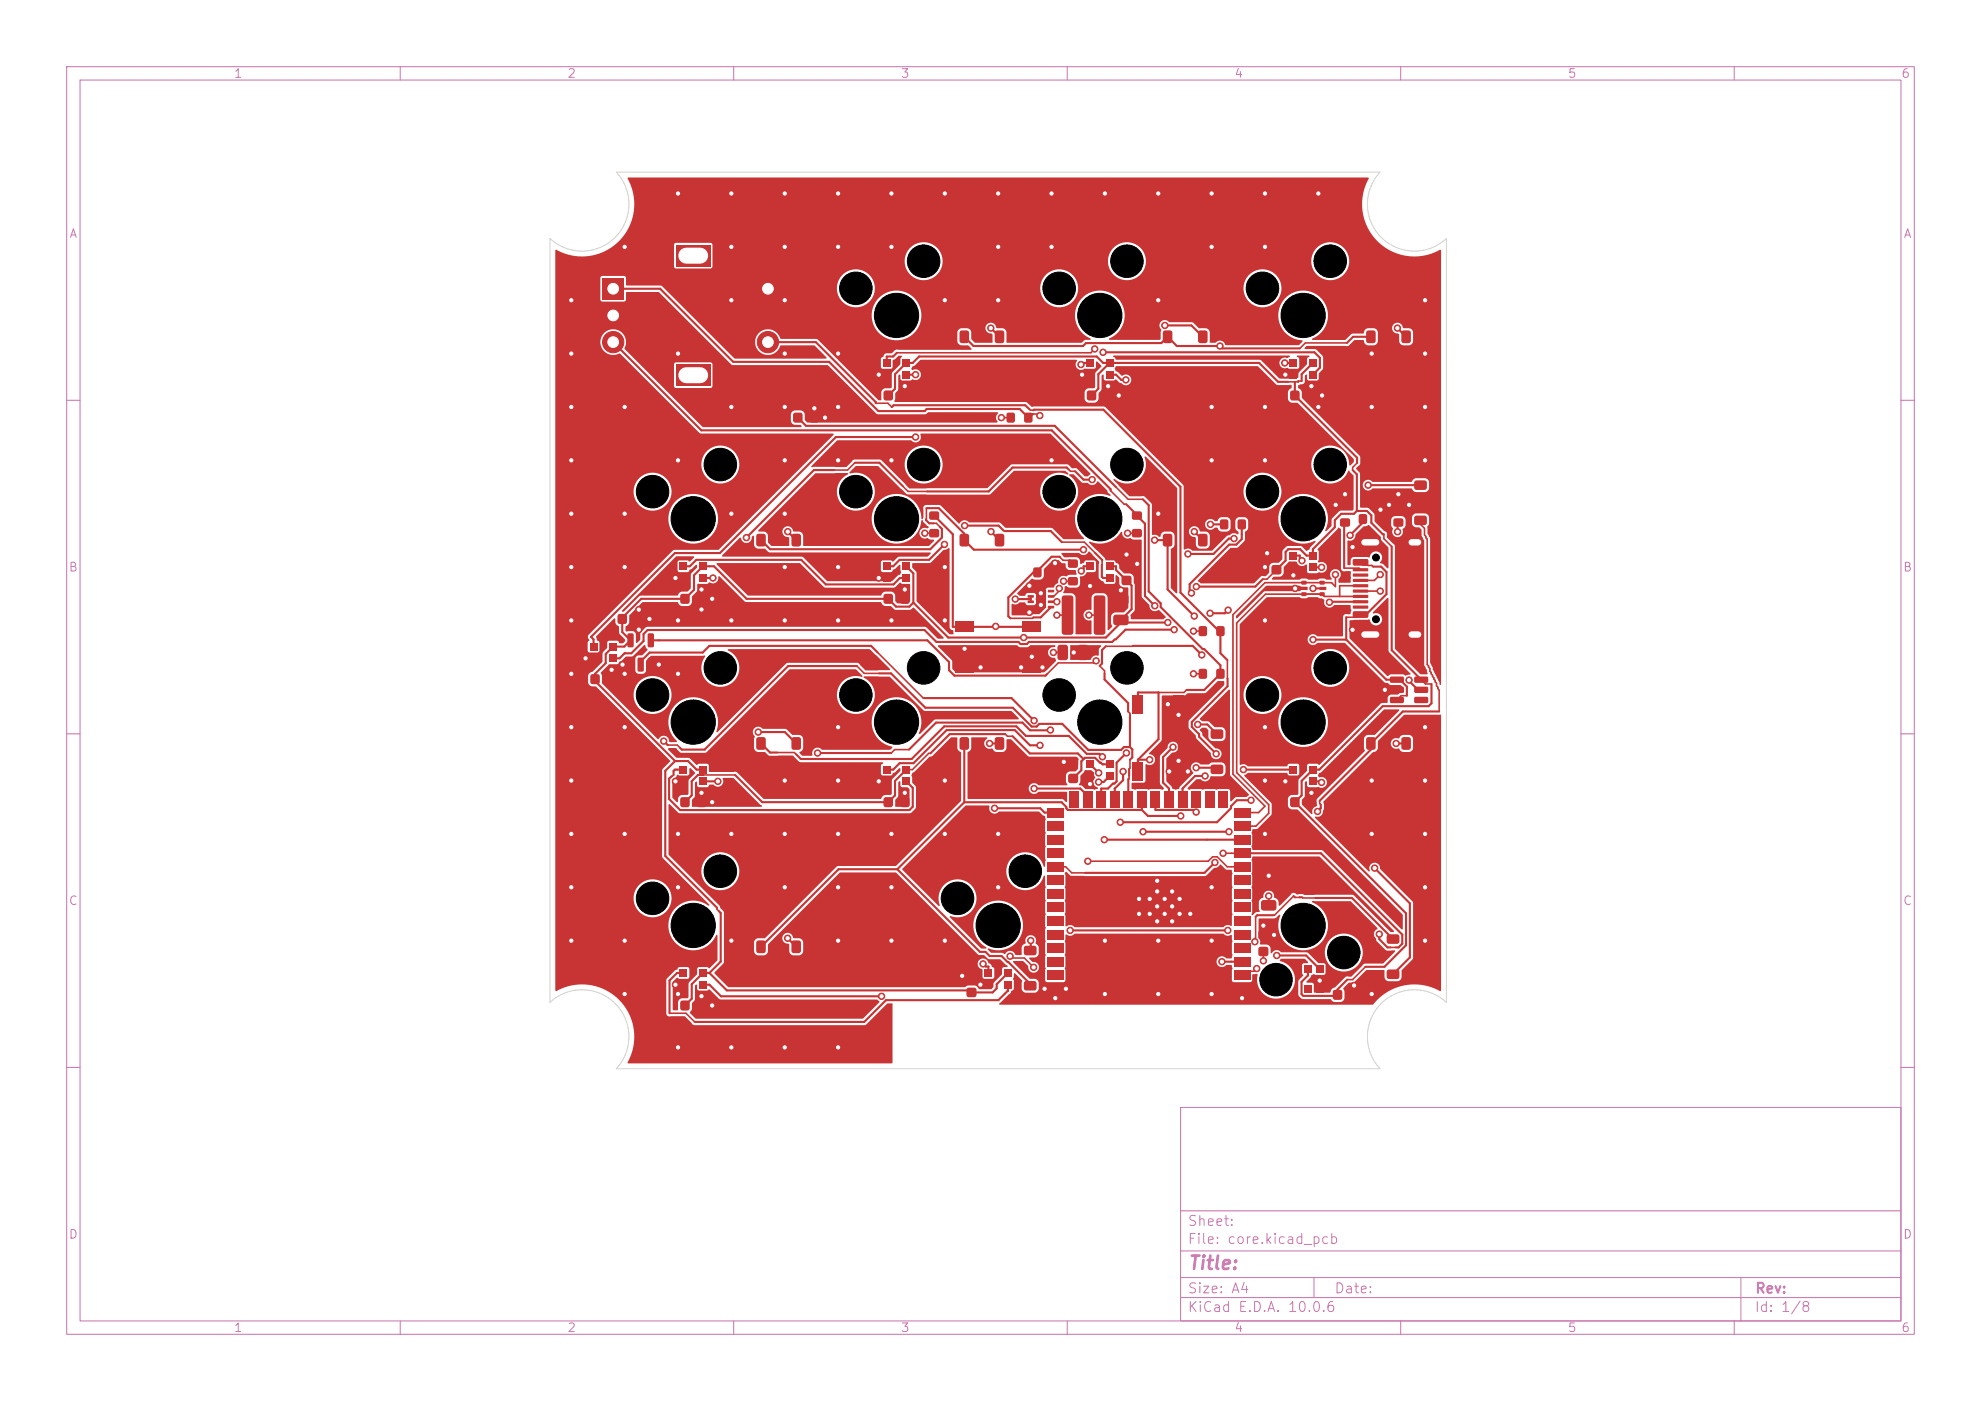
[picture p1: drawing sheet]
<svg xmlns="http://www.w3.org/2000/svg" width="297mm" height="210mm" viewBox="0 0 297 210" stroke-linecap="round" stroke-linejoin="round" font-family="sans-serif">
<defs><g id="words">
<text font-size="2" fill="#c872ab" x="178" y="190.8">Title:</text>
<g font-size="1.5" fill="#c872ab">
<text x="178" y="184.1">Sheet:</text>
<text x="178" y="186.8">File: core.kicad_pcb</text>
<text x="178" y="197">KiCad E.D.A. 10.0.6</text>
<text x="178" y="194.2">Size: A4</text>
<text x="200" y="194.2">Date:</text>
<text x="263" y="197">Id: 1/8</text>
<text x="263" y="194.2">Rev:</text>
</g>
<g font-size="1.3" fill="#c872ab">
<text x="35" y="12">1</text>
<text x="85" y="12">2</text>
<text x="135" y="12">3</text>
<text x="185" y="12">4</text>
<text x="235" y="12">5</text>
<text x="285" y="12">6</text>
<text x="10.3" y="36">A</text>
<text x="285.3" y="36">A</text>
<text x="10.2" y="86">B</text>
<text x="285.2" y="86">B</text>
<text x="10.2" y="136">C</text>
<text x="285.2" y="136">C</text>
<text x="10.2" y="186">D</text>
<text x="285.2" y="186">D</text>
<text x="35" y="200">1</text>
<text x="85" y="200">2</text>
<text x="135" y="200">3</text>
<text x="185" y="200">4</text>
<text x="235" y="200">5</text>
<text x="285" y="200">6</text>
</g>
</g></defs>
<g fill="none" stroke="#c872ab" stroke-width=".15">
<path d="M10 10h277v190h-277zM12 12h273v186h-273zM60 10v2M110 10v2M160 10v2M210 10v2M260 10v2M10 60h2M285 60h2M10 110h2M285 110h2M10 160h2"/>
<path d="M177 166h108v32h-108zM285 160h2M60 198v2M110 198v2M160 198v2M177 194.5h108M177 191.5h108M177 187.5h108M177 181.5h108M197 191.5v3M210 198v2M260 198v2"/>
<path d="M261 191.5v6.5"/>
</g>
<g fill="#c83434">
<path d="M153.6 147.1l.3-.1h1.2l.2 .1 .1 .3v.7l-.1 .3-.2 .1h-1.2l-.3-.1-.1-.3v-.7z"/>
<path d="M153.6 141.9l.3-.1h1.2l.2 .1 .1 .2v.7l-.1 .3-.2 .1h-1.2l-.3-.1-.1-.3v-.7z"/>
<path d="M179.8 93.9l.2-.1 .9 .1 .1 .3-.1 1.1-.2 .1-.9-.1-.1-.3z"/>
<path d="M182.4 93.9l.3-.1 .8 .1 .1 .3-.1 1.1-.2 .1-.9-.1-.1-.3z"/>
<path d="M195.1 87.1h.7v.5h-.7z"/>
<path d="M194.9 88h.9l.1 .4h-1z"/>
<path d="M195.1 88.8h.7v.5h-.7z"/>
<path d="M197.9 88.8h.7v.5h-.7z"/>
<path d="M197.8 88h1v.4h-.9z"/>
<path d="M197.9 87.1h.7v.5h-.7z"/>
<path d="M158.6 96.8l.3-.2h.8a.4 .4 0 0 1 .4 .4v1.6a.4 .4 0 0 1-.4 .4h-.8a.4 .4 0 0 1-.4-.4v-1.6z"/>
<path d="M161.7 96.8l.3-.2h.8a.4 .4 0 0 1 .4 .4v1.6a.4 .4 0 0 1-.4 .4h-.8a.4 .4 0 0 1-.4-.4v-1.6z"/>
<path d="M202.9 93l2.1-.1 .1 .3v.5l-.2 .2h-1.9l-.2-.3z"/>
<path d="M202.9 91.7h2.1l.1 .2v.6l-.2 .1h-1.9l-.2-.2z"/>
<path d="M202.9 90h2.1h.1v.3l-.1 .1h-2.1l-.1-.1z"/>
<path d="M202.9 88.4h2.1h.1v.3l-.1 .1h-2.1l-.1-.1z"/>
<path d="M202.9 87.6h2.1h.1v.3l-.1 .1h-2.1l-.1-.1z"/>
<path d="M202.9 86h2.1h.1v.3l-.1 .1h-2.1l-.1-.1z"/>
<path d="M202.9 83.9l2.1-.1 .1 .2v.6l-.2 .2-1.9-.1-.2-.2z"/>
<path d="M202.9 82.6l2.1-.1 .1 .3v.5l-.2 .2h-1.9l-.2-.3z"/>
<path d="M202.9 85.2h2.1h.1v.3l-.1 .1h-2.1l-.1-.1z"/>
<path d="M202.9 86.8h2.1h.1v.3l-.1 .1h-2.1l-.1-.1z"/>
<path d="M202.9 89.2h2.1h.1v.3l-.1 .1h-2.1l-.1-.1z"/>
<path d="M202.9 90.8h2.1h.1v.3l-.1 .1h-2.1l-.1-.1z"/>
</g>
<path d="M204.6 95.1h1.7M204.6 81.3h1.7M211.7 95.1h.9M211.7 81.3h.9" fill="none" stroke="#c83434" stroke-width="1.6"/>
<g fill="#c83434">
<path d="M193.3 114.8h1.2v1.1h-1.2z"/>
<path d="M193.3 116.6h1.2v1.1h-1.2z"/>
<path d="M196.3 116.6h1.1v1.1h-1.1z"/>
<path d="M196.3 114.8h1.1v1.1h-1.1z"/>
<path d="M162.9 114h1.1v1.1h-1.1z"/>
<path d="M162.9 115.8h1.1v1.1h-1.1z"/>
<path d="M165.8 115.8h1.1v1.1h-1.1z"/>
<path d="M165.8 114h1.1v1.1h-1.1z"/>
<path d="M88.4 96.4h1.1v1.1h-1.1z"/>
<path d="M88.4 98.1h1.1v1.1h-1.1z"/>
<path d="M91.4 98.1h1.1v1.1h-1.1z"/>
<path d="M91.4 96.4h1.1v1.1h-1.1z"/>
<path d="M179.8 100.3l.2-.1 .9 .1 .1 .3-.1 1.1-.2 .1-.9-.1-.1-.3z"/>
<path d="M182.4 100.3l.3-.1 .8 .1 .1 .3-.1 1.1-.2 .1-.9-.1-.1-.3z"/>
<path d="M102.1 89.1l.2-.1h.8l.2 .1 .1 .3v.8l-.1 .2-.2 .1h-.8l-.2-.1-.1-.2v-.8z"/>
<path d="M104.6 89.1l.2-.1h.7l.3 .1 .1 .3v.8l-.1 .2-.3 .1h-.7l-.2-.1-.1-.2v-.8z"/>
<path d="M139.4 79.4l.2-.1 1.1 .1 .1 .2-.1 .9-.2 .1-1.1-.1-.1-.3z"/>
<path d="M139.4 76.7l.2-.1 1.1 .1 .1 .3-.1 .8-.2 .1-1.1-.1-.1-.2z"/>
<path d="M190.7 84.8l.3-.1h.8l.2 .1 .1 .2v.8l-.1 .2-.2 .1h-.8l-.3-.1-.1-.2v-.8z"/>
<path d="M190.7 82.3l.3-.1h.8l.2 .1 .1 .3v.7l-.1 .2-.2 .1h-.8l-.3-.1-.1-.2v-.7z"/>
<path d="M143.3 93.2h2.7v1.6h-2.7z"/>
<path d="M153.3 93.2h2.8v1.6h-2.8z"/>
<path d="M143.3 99.2h2.7v1.6h-2.7z"/>
<path d="M153.3 99.2h2.8v1.6h-2.8z"/>
<path d="M183 77.9l.2-.1 .9 .1 .1 .3-.1 1.1-.2 .1-.9-.1-.1-.3z"/>
<path d="M185.6 77.9l.3-.1 .8 .1 .1 .3-.1 1.1-.2 .1-.9-.1-.1-.3z"/>
<path d="M193.3 82.7h1.2v1.1h-1.2z"/>
<path d="M193.3 84.5h1.2v1.1h-1.2z"/>
<path d="M196.3 84.5h1.1v1.1h-1.1z"/>
<path d="M196.3 82.7h1.1v1.1h-1.1z"/>
<path d="M101.9 145.3h1.1v1.1h-1.1z"/>
<path d="M101.9 147h1.1v1.2h-1.1z"/>
<path d="M104.8 147h1.2v1.2h-1.2z"/>
<path d="M104.8 145.3h1.2v1.1h-1.2z"/>
<path d="M174.4 49.6l.3-.1h.7l.3 .1 .1 .3v1.2l-.1 .2-.3 .1h-.7l-.3-.1-.1-.2v-1.2z"/>
<path d="M179.7 49.6l.3-.1h.7l.2 .1 .2 .3v1.2l-.2 .2-.2 .1h-.7l-.3-.1-.1-.2v-1.2z"/>
<path d="M193.5 58.6l.3-.1h.7l.2 .1 .2 .3v.8l-.2 .2-.2 .1h-.7l-.3-.1-.1-.2v-.8z"/>
<path d="M196 58.6l.3-.1h.7l.2 .1 .1 .3v.8l-.1 .2-.2 .1h-.7l-.3-.1-.1-.2v-.8z"/>
<path d="M188.8 142l.2-.1h.8l.3 .1 .1 .3v.7l-.1 .2-.3 .1h-.8l-.2-.1-.1-.2v-.7z"/>
<path d="M188.8 139.5l.2-.1h.8l.3 .1 .1 .3v.7l-.1 .3-.3 .1h-.8l-.2-.1-.1-.3v-.7z"/>
<path d="M169.8 114.3h1.6v2.7h-1.6z"/>
<path d="M169.8 104.2h1.6v2.7h-1.6z"/>
<path d="M175.9 114.3h1.6v2.7h-1.6z"/>
<path d="M175.9 104.2h1.6v2.7h-1.6z"/>
<path d="M94.1 98.6h.7l.2 .1v1.7l-.1 .3h-.6l-.2-.2z"/>
<path d="M95.6 98.6h.7l.2 .1v1.7l-.1 .3h-.6l-.2-.2z"/>
<path d="M97.2 98.6h.6l.2 .1 .1 1.7-.2 .3h-.6l-.2-.2z"/>
<path d="M97.2 95l.6-.1 .2 .2 .1 1.7-.2 .2h-.6l-.2-.1z"/>
<path d="M94.1 95l.7-.1 .2 .2v1.7l-.1 .2h-.6l-.2-.1z"/>
<path d="M167 92.2l.3-.1h1.5a.4 .4 0 0 1 .4 .4v.8a.4 .4 0 0 1-.4 .4h-1.5a.4 .4 0 0 1-.4-.4v-.8z"/>
<path d="M167 89.2l.3-.1h1.5a.4 .4 0 0 1 .4 .4v.8a.4 .4 0 0 1-.4 .4h-1.5a.4 .4 0 0 1-.4-.4v-.8z"/>
<path d="M193.5 119.6l.3-.1h.7l.2 .1 .2 .2v.8l-.2 .3-.2 .1h-.7l-.3-.1-.1-.3v-.8z"/>
<path d="M196 119.6l.3-.1h.7l.2 .1 .1 .2v.8l-.1 .3-.2 .1h-.7l-.3-.1-.1-.3v-.8z"/>
<path d="M162.9 84.3h1.1v1.1h-1.1z"/>
<path d="M162.9 86.1h1.1v1.1h-1.1z"/>
<path d="M165.8 86.1h1.1v1.1h-1.1z"/>
<path d="M165.8 84.3h1.1v1.1h-1.1z"/>
<path d="M151 61.9l.2-.1 .9 .1 .1 .3-.1 1.1-.2 .1-.9-.1-.1-.3z"/>
<path d="M153.6 61.9l.3-.1 .8 .1 .1 .3-.1 1.1-.2 .1-.9-.1-.1-.3z"/>
<path d="M154.1 88.4h.9v.3l-.9 .1z"/>
<path d="M154.1 89.2h.9v.3l-.9 .1z"/>
<path d="M154.1 90h.9v.3l-.9 .1z"/>
<path d="M154.1 90.8h.9v.3l-.9 .1z"/>
<path d="M157.1 90.8h.9v.3l-.8 .1z"/>
<path d="M157.1 90h.9v.3l-.8 .1z"/>
<path d="M157.1 89.2h.9v.3l-.8 .1z"/>
<path d="M157.1 88.4h.9v.3l-.8 .1z"/>
</g>
<circle cx="156.1" cy="88.9" r=".48" fill="#c83434" stroke="#c83434" stroke-width=".15"/>
<path d="M155.3 88.5h1.5v2.6h-1.5z" fill="#c83434"/>
<circle cx="156.1" cy="90.7" r=".48" fill="#c83434" stroke="#c83434" stroke-width=".15"/>
<g fill="#c83434">
<path d="M209 77.8l.2-.1 1.1 .1 .1 .2-.1 .9-.2 .1-1.1-.1-.1-.3z"/>
<path d="M209 75.1l.2-.1 1.1 .1 .1 .3-.1 .8-.2 .1-1.1-.1-.1-.2z"/>
<path d="M92.7 92.1l.2-.1h.8l.2 .1 .1 .3v.8l-.1 .2-.2 .1h-.8l-.2-.1-.1-.2v-.8z"/>
<path d="M95.2 92.1l.2-.1h.7l.3 .1 .1 .3v.8l-.1 .2-.3 .1h-.7l-.2-.1-.1-.2v-.8z"/>
<path d="M199.9 148.5l.3-.1h.7l.2 .1 .2 .2v.8l-.2 .3-.2 .1h-.7l-.3-.1-.1-.3v-.8z"/>
<path d="M202.4 148.5l.3-.1h.7l.2 .1 .1 .2v.8l-.1 .3-.2 .1h-.7l-.3-.1-.1-.3v-.8z"/>
<path d="M101.9 84.3h1.1v1.1h-1.1z"/>
<path d="M101.9 86.1h1.1v1.1h-1.1z"/>
<path d="M104.8 86.1h1.2v1.1h-1.2z"/>
<path d="M104.8 84.3h1.2v1.1h-1.2z"/>
<path d="M203.8 77.1l.2-.1 .9 .1 .1 .3-.1 1.1-.2 .1-.9-.1-.1-.3z"/>
<path d="M206.4 77.1l.3-.1 .8 .1 .1 .3-.1 1.1-.2 .1-.9-.1-.1-.3z"/>
<path d="M119 61.9l.3-.1h.7l.2 .1 .1 .3v.8l-.1 .3-.2 .1h-.7l-.3-.1-.1-.3v-.8z"/>
<path d="M121.5 61.9l.2-.1h.8l.2 .1 .1 .3v.8l-.1 .3-.2 .1h-.8l-.2-.1-.1-.3v-.8z"/>
<path d="M113.5 110.6l.2-.1h.8l.2 .1 .1 .2v1.2l-.1 .3-.2 .1h-.8l-.2-.1-.1-.3v-1.2z"/>
<path d="M118.8 110.6l.2-.1h.7l.3 .1 .1 .2v1.2l-.1 .3-.3 .1h-.7l-.2-.1-.1-.3v-1.2z"/>
<path d="M201 77.8l.2-.1 1.1 .1 .1 .2-.1 .9-.2 .1-1.1-.1-.1-.3z"/>
<path d="M201 75.1l.2-.1 1.1 .1 .1 .3-.1 .8-.2 .1-1.1-.1-.1-.2z"/>
<path d="M88.6 101.1l.3-.1h.7l.2 .1 .1 .3v.8l-.1 .3-.2 .1h-.7l-.3-.1-.1-.3v-.8z"/>
<path d="M91.1 101.1l.2-.1h.8l.2 .1 .1 .3v.8l-.1 .3-.2 .1h-.8l-.2-.1-.1-.3v-.8z"/>
<path d="M169.8 79.4l.2-.1 1.1 .1 .1 .2-.1 .9-.2 .1-1.1-.1-.1-.3z"/>
<path d="M169.8 76.7l.2-.1 1.1 .1 .1 .3-.1 .8-.2 .1-1.1-.1-.1-.2z"/>
<path d="M204.9 49.6l.3-.1h.7l.2 .1 .2 .3v1.2l-.2 .2-.2 .1h-.7l-.3-.1-.1-.2v-1.2z"/>
<path d="M210.2 49.6l.3-.1h.7l.2 .1 .1 .3v1.2l-.1 .2-.2 .1h-.7l-.3-.1-.1-.2v-1.2z"/>
<path d="M90.3 41.7h3.2v3.2h-3.2z"/>
</g>
<g fill="#c83434" stroke="#c83434" stroke-width=".15">
<circle cx="91.9" cy="51.3" r="1.6"/>
<circle cx="91.9" cy="47.3" r="1.6"/>
</g>
<g fill="#c83434">
<path d="M101.4 36.7h5.1v3.2h-5.1z"/>
<path d="M101.4 54.6h5.1v3.2h-5.1z"/>
</g>
<g fill="#c83434" stroke="#c83434" stroke-width=".15">
<circle cx="115.1" cy="51.3" r="1.6"/>
<circle cx="115.1" cy="43.3" r="1.6"/>
</g>
<g fill="#c83434">
<path d="M145 148.1l.3-.1h.8l.2 .1 .1 .3v.7l-.1 .3-.2 .1h-.8l-.3-.1-.1-.3v-.7z"/>
<path d="M145 145.7l.3-.1h.8l.2 .1 .1 .2v.7l-.1 .3-.2 .1h-.8l-.3-.1-.1-.3v-.7z"/>
<path d="M132.6 89.1l.2-.1h.7l.3 .1 .1 .3v.8l-.1 .2-.3 .1h-.7l-.2-.1-.1-.2v-.8z"/>
<path d="M135 89.1l.3-.1h.7l.3 .1 .1 .3v.8l-.1 .2-.3 .1h-.7l-.3-.1-.1-.2v-.8z"/>
<path d="M204.9 110.6l.3-.1h.7l.2 .1 .2 .2v1.2l-.2 .3-.2 .1h-.7l-.3-.1-.1-.3v-1.2z"/>
<path d="M210.2 110.6l.3-.1h.7l.2 .1 .1 .2v1.2l-.1 .3-.2 .1h-.7l-.3-.1-.1-.3v-1.2z"/>
<path d="M162.9 53.8h1.1v1.2h-1.1z"/>
<path d="M162.9 55.6h1.1v1.1h-1.1z"/>
<path d="M165.8 55.6h1.1v1.1h-1.1z"/>
<path d="M165.8 53.8h1.1v1.2h-1.1z"/>
<path d="M102.1 150.1l.2-.1h.8l.2 .1 .1 .2v.8l-.1 .3-.2 .1h-.8l-.2-.1-.1-.3v-.8z"/>
<path d="M104.6 150.1l.2-.1h.7l.3 .1 .1 .2v.8l-.1 .3-.3 .1h-.7l-.2-.1-.1-.3v-.8z"/>
<path d="M181.6 114.7l.3-.1h1.2l.2 .1 .1 .3v.7l-.1 .2-.2 .1h-1.2l-.3-.1-.1-.2v-.7z"/>
<path d="M181.6 109.4l.3-.1h1.2l.2 .1 .1 .3v.7l-.1 .3-.2 .1h-1.2l-.3-.1-.1-.3v-.7z"/>
<path d="M168.2 86.4l.3-.1h.8l.2 .1 .2 .2v.8l-.2 .2-.2 .1h-.8l-.3-.1-.1-.2v-.8z"/>
<path d="M168.2 83.9l.3-.1h.8l.2 .1 .2 .3v.7l-.2 .2-.2 .1h-.8l-.3-.1-.1-.2v-.7z"/>
<path d="M132.4 84.3h1.1v1.1h-1.1z"/>
<path d="M132.4 86.1h1.1v1.1h-1.1z"/>
<path d="M135.3 86.1h1.1v1.1h-1.1z"/>
<path d="M135.3 84.3h1.1v1.1h-1.1z"/>
<path d="M101.9 114.8h1.1v1.1h-1.1z"/>
<path d="M101.9 116.6h1.1v1.1h-1.1z"/>
<path d="M104.8 116.6h1.2v1.1h-1.2z"/>
<path d="M104.8 114.8h1.2v1.1h-1.2z"/>
<path d="M195.5 147.6h1.2v1.1h-1.2z"/>
<path d="M197.3 147.6h1.1v1.1h-1.1z"/>
<path d="M197.3 144.7h1.1v1.1h-1.1z"/>
<path d="M195.5 144.7h1.2v1.1h-1.2z"/>
<path d="M144 110.6l.2-.1h.7l.3 .1 .1 .2v1.2l-.1 .3-.3 .1h-.7l-.2-.1-.1-.3v-1.2z"/>
<path d="M149.2 110.6l.3-.1h.7l.3 .1 .1 .2v1.2l-.1 .3-.3 .1h-.7l-.3-.1-.1-.3v-1.2z"/>
<path d="M132.4 114.8h1.1v1.1h-1.1z"/>
<path d="M132.4 116.6h1.1v1.1h-1.1z"/>
<path d="M135.3 116.6h1.1v1.1h-1.1z"/>
<path d="M135.3 114.8h1.1v1.1h-1.1z"/>
<path d="M132.4 53.8h1.1v1.2h-1.1z"/>
<path d="M132.4 55.6h1.1v1.1h-1.1z"/>
<path d="M135.3 55.6h1.1v1.1h-1.1z"/>
<path d="M135.3 53.8h1.1v1.2h-1.1z"/>
<path d="M212.1 77.4l.3-.1h1.2l.2 .1 .1 .2v.8l-.1 .2-.2 .1h-1.2l-.3-.1-.1-.2v-.8z"/>
<path d="M212.1 72.1l.3-.1h1.2l.2 .1 .1 .3v.7l-.1 .2-.2 .1h-1.2l-.3-.1-.1-.2v-.7z"/>
<path d="M155 85.1l.2-.1 .9 .1 .1 .3-.1 1.1-.2 .1-.9-.1-.1-.3z"/>
<path d="M157.6 85.1l.3-.1 .8 .1 .1 .3-.1 1.1-.2 .1-.9-.1-.1-.3z"/>
<path d="M174.4 80.1l.3-.1h.7l.3 .1 .1 .3v1.2l-.1 .2-.3 .1h-.7l-.3-.1-.1-.2v-1.2z"/>
<path d="M179.7 80.1l.3-.1h.7l.2 .1 .2 .3v1.2l-.2 .2-.2 .1h-.7l-.3-.1-.1-.2v-1.2z"/>
<path d="M193.3 53.8h1.2v1.2h-1.2z"/>
<path d="M193.3 55.6h1.2v1.1h-1.2z"/>
<path d="M196.3 55.6h1.1v1.1h-1.1z"/>
<path d="M196.3 53.8h1.1v1.2h-1.1z"/>
<path d="M160.2 116.1l.3-.1h.8l.2 .1 .2 .2v.7l-.2 .3-.2 .1h-.8l-.3-.1-.1-.3v-.7z"/>
<path d="M160.2 113.6l.3-.1h.8l.2 .1 .2 .2v.8l-.2 .2-.2 .1h-.8l-.3-.1-.1-.2v-.8z"/>
<path d="M144 80.1l.2-.1h.7l.3 .1 .1 .3v1.2l-.1 .2-.3 .1h-.7l-.2-.1-.1-.2v-1.2z"/>
<path d="M149.2 80.1l.3-.1h.7l.3 .1 .1 .3v1.2l-.1 .2-.3 .1h-.7l-.3-.1-.1-.2v-1.2z"/>
<path d="M113.5 80.1l.2-.1h.8l.2 .1 .1 .3v1.2l-.1 .2-.2 .1h-.8l-.2-.1-.1-.2v-1.2z"/>
<path d="M118.8 80.1l.2-.1h.7l.3 .1 .1 .3v1.2l-.1 .2-.3 .1h-.7l-.2-.1-.1-.2v-1.2z"/>
<path d="M185 147.5h2.4v1.4h-2.4z"/>
<path d="M185 145.5h2.4v1.4h-2.4z"/>
<path d="M185 143.4h2.4v1.5h-2.4z"/>
<path d="M185 141.4h2.4v1.4h-2.4z"/>
<path d="M185 139.4h2.4v1.4h-2.4z"/>
<path d="M185 137.3h2.4v1.5h-2.4z"/>
<path d="M185 135.3h2.4v1.4h-2.4z"/>
<path d="M185 133.3h2.4v1.4h-2.4z"/>
<path d="M185 131.2h2.4v1.5h-2.4z"/>
<path d="M185 129.2h2.4v1.5h-2.4z"/>
<path d="M185 127.2h2.4v1.4h-2.4z"/>
<path d="M185 125.1h2.4v1.5h-2.4z"/>
<path d="M185 123.1h2.4v1.5h-2.4z"/>
<path d="M185 121.1h2.4v1.4h-2.4z"/>
<path d="M182.7 118.6h1.4v2.4h-1.4z"/>
<path d="M180.6 118.6h1.5v2.4h-1.5z"/>
<path d="M178.6 118.6h1.4v2.4h-1.4z"/>
<path d="M176.6 118.6h1.4v2.4h-1.4z"/>
<path d="M174.5 118.6h1.5v2.4h-1.5z"/>
<path d="M172.5 118.6h1.4v2.4h-1.4z"/>
<path d="M170.5 118.6h1.4v2.4h-1.4z"/>
<path d="M168.4 118.6h1.5v2.4h-1.5z"/>
<path d="M166.4 118.6h1.5v2.4h-1.5z"/>
<path d="M164.4 118.6h1.4v2.4h-1.4z"/>
<path d="M162.3 118.6h1.5v2.4h-1.5z"/>
<path d="M160.3 118.6h1.5v2.4h-1.5z"/>
<path d="M157 121.1h2.4v1.4h-2.4z"/>
<path d="M157 123.1h2.4v1.5h-2.4z"/>
<path d="M157 125.1h2.4v1.5h-2.4z"/>
<path d="M157 127.2h2.4v1.4h-2.4z"/>
<path d="M157 129.2h2.4v1.5h-2.4z"/>
<path d="M157 131.2h2.4v1.5h-2.4z"/>
<path d="M157 133.3h2.4v1.4h-2.4z"/>
<path d="M157 135.3h2.4v1.4h-2.4z"/>
<path d="M157 137.3h2.4v1.5h-2.4z"/>
<path d="M157 139.4h2.4v1.4h-2.4z"/>
<path d="M157 141.4h2.4v1.4h-2.4z"/>
<path d="M157 143.4h2.4v1.5h-2.4z"/>
<path d="M157 145.5h2.4v1.4h-2.4z"/>
<path d="M157 147.5h2.4v1.4h-2.4z"/>
</g>
<g fill="#c83434" stroke="#c83434" stroke-width=".15">
<circle cx="176.9" cy="137" r=".48"/>
<circle cx="176.9" cy="134.7" r=".48"/>
<circle cx="175.7" cy="138.1" r=".48"/>
<circle cx="175.7" cy="135.9" r=".48"/>
<circle cx="175.7" cy="133.6" r=".48"/>
<circle cx="174.6" cy="137" r=".48"/>
</g>
<path d="M171.5 132.7h6.2v6.3h-6.2z" fill="#c83434"/>
<g fill="#c83434" stroke="#c83434" stroke-width=".15">
<circle cx="174.6" cy="134.7" r=".48"/>
<circle cx="173.5" cy="138.1" r=".48"/>
<circle cx="173.5" cy="135.9" r=".48"/>
<circle cx="173.5" cy="133.6" r=".48"/>
<circle cx="172.4" cy="137" r=".48"/>
<circle cx="172.4" cy="134.7" r=".48"/>
</g>
<g fill="#c83434">
<path d="M144 49.6l.2-.1h.7l.3 .1 .1 .3v1.2l-.1 .2-.3 .1h-.7l-.2-.1-.1-.2v-1.2z"/>
<path d="M149.2 49.6l.3-.1h.7l.3 .1 .1 .3v1.2l-.1 .2-.3 .1h-.7l-.3-.1-.1-.2v-1.2z"/>
<path d="M163 58.6l.3-.1h.7l.3 .1 .1 .3v.8l-.1 .2-.3 .1h-.7l-.3-.1-.1-.2v-.8z"/>
<path d="M165.5 58.6l.3-.1h.7l.2 .1 .2 .3v.8l-.2 .2-.2 .1h-.7l-.3-.1-.1-.2v-.8z"/>
<path d="M132.6 58.6l.2-.1h.7l.3 .1 .1 .3v.8l-.1 .2-.3 .1h-.7l-.2-.1-.1-.2v-.8z"/>
<path d="M135 58.6l.3-.1h.7l.3 .1 .1 .3v.8l-.1 .2-.3 .1h-.7l-.3-.1-.1-.2v-.8z"/>
<path d="M159.3 89.4l.3-.2h.9a.4 .4 0 0 1 .4 .4v5.2a.4 .4 0 0 1-.4 .4h-.9a.4 .4 0 0 1-.4-.4v-5.2z"/>
<path d="M164.1 89.4l.3-.2h.9a.4 .4 0 0 1 .4 .4v5.2a.4 .4 0 0 1-.4 .4h-.9a.4 .4 0 0 1-.4-.4v-5.2z"/>
<path d="M208.4 101.5l1.9-.1 .2 .2v.6l-.2 .2-1.8-.1-.1-.2z"/>
<path d="M208.4 103l1.9-.1 .2 .3v.5l-.2 .2h-1.8l-.1-.3z"/>
<path d="M208.4 104.5h1.9l.2 .2v.6l-.2 .1h-1.8l-.1-.2z"/>
<path d="M212.1 104.5h1.9l.1 .2v.6l-.2 .1h-1.7l-.2-.2z"/>
<path d="M212.1 103l1.9-.1 .1 .3v.5l-.2 .2h-1.7l-.2-.3z"/>
<path d="M212.1 101.5l1.9-.1 .1 .2v.6l-.2 .2-1.7-.1-.2-.2z"/>
<path d="M160.2 86.6l.2-.1 1.1 .1 .1 .2-.1 .9-.2 .1-1.1-.1-.1-.3z"/>
<path d="M160.2 83.9l.2-.1 1.1 .1 .1 .3-.1 .8-.2 .1-1.1-.1-.1-.2z"/>
<path d="M113.5 141.1l.2-.1h.8l.2 .1 .1 .2v1.2l-.1 .3-.2 .1h-.8l-.2-.1-.1-.3v-1.2z"/>
<path d="M118.8 141.1l.2-.1h.7l.3 .1 .1 .2v1.2l-.1 .3-.3 .1h-.7l-.2-.1-.1-.3v-1.2z"/>
<path d="M189.2 135l.3-.1h1.5a.4 .4 0 0 1 .4 .4v.8a.4 .4 0 0 1-.4 .4h-1.5a.4 .4 0 0 1-.4-.4v-.8z"/>
<path d="M189.2 132l.3-.1h1.5a.4 .4 0 0 1 .4 .4v.8a.4 .4 0 0 1-.4 .4h-1.5a.4 .4 0 0 1-.4-.4v-.8z"/>
<path d="M132.6 119.6l.2-.1h.7l.3 .1 .1 .2v.8l-.1 .3-.3 .1h-.7l-.2-.1-.1-.3v-.8z"/>
<path d="M135 119.6l.3-.1h.7l.3 .1 .1 .2v.8l-.1 .3-.3 .1h-.7l-.3-.1-.1-.3v-.8z"/>
<path d="M208 145.4l.3-.1h1.2l.2 .1 .1 .3v.7l-.1 .3-.2 .1h-1.2l-.3-.1-.1-.3v-.7z"/>
<path d="M208 140.1l.3-.1h1.2l.2 .1 .1 .3v.7l-.1 .3-.2 .1h-1.2l-.3-.1-.1-.3v-.7z"/>
<path d="M147.6 145.3h1.1v1.1h-1.1z"/>
<path d="M147.6 147h1.1v1.2h-1.1z"/>
<path d="M150.6 147h1.1v1.2h-1.1z"/>
<path d="M150.6 145.3h1.1v1.1h-1.1z"/>
<path d="M102.1 119.6l.2-.1h.8l.2 .1 .1 .2v.8l-.1 .3-.2 .1h-.8l-.2-.1-.1-.3v-.8z"/>
<path d="M104.6 119.6l.2-.1h.7l.3 .1 .1 .2v.8l-.1 .3-.3 .1h-.7l-.2-.1-.1-.3v-.8z"/>
</g>
<g fill="#c83434" stroke="#c83434" stroke-width=".15">
<circle cx="206.1" cy="130.1" r=".48"/>
<circle cx="177" cy="122.3" r=".48"/>
<circle cx="154.5" cy="141" r=".48"/>
<circle cx="169.1" cy="79.9" r=".48"/>
<circle cx="189.4" cy="144" r=".48"/>
<circle cx="150.1" cy="62.6" r=".48"/>
<circle cx="163.3" cy="92.2" r=".48"/>
<circle cx="178.9" cy="101" r=".48"/>
<circle cx="158.5" cy="90.2" r=".48"/>
<circle cx="178.9" cy="94.6" r=".48"/>
<circle cx="159.5" cy="87.1" r=".48"/>
<circle cx="190.2" cy="134.3" r=".48"/>
<circle cx="138.7" cy="79.9" r=".48"/>
<circle cx="188.4" cy="145.2" r=".48"/>
<circle cx="157.9" cy="97.8" r=".48"/>
<circle cx="182.3" cy="113" r=".48"/>
<circle cx="182.1" cy="129.3" r=".48"/>
<circle cx="206.9" cy="88.6" r=".48"/>
<circle cx="200.2" cy="86.1" r=".48"/>
<circle cx="206.9" cy="86.1" r=".48"/>
<circle cx="208.3" cy="75.7" r=".48"/>
<circle cx="213.7" cy="133" r=".48"/>
<circle cx="167.7" cy="59.3" r=".48"/>
<circle cx="196.6" cy="118.8" r=".48"/>
<circle cx="101.7" cy="157" r=".48"/>
<circle cx="141.7" cy="85" r=".48"/>
<circle cx="117.7" cy="45" r=".48"/>
<circle cx="105.2" cy="88.4" r=".48"/>
<circle cx="189.7" cy="61" r=".48"/>
<circle cx="125.7" cy="69" r=".48"/>
<circle cx="149.7" cy="29" r=".48"/>
<circle cx="117.7" cy="117" r=".48"/>
<circle cx="85.7" cy="125" r=".48"/>
<circle cx="106.8" cy="150.7" r=".48"/>
<circle cx="141.7" cy="117" r=".48"/>
<circle cx="213.7" cy="109" r=".48"/>
<circle cx="125.7" cy="29" r=".48"/>
<circle cx="85.7" cy="85" r=".48"/>
<circle cx="141.7" cy="93" r=".48"/>
<circle cx="117.7" cy="77" r=".48"/>
<circle cx="202.8" cy="94.4" r=".48"/>
<circle cx="135.7" cy="118.8" r=".48"/>
<circle cx="191" cy="140.1" r=".48"/>
<circle cx="163.4" cy="117.5" r=".48"/>
<circle cx="189.7" cy="109" r=".48"/>
<circle cx="165.7" cy="29" r=".48"/>
<circle cx="192.7" cy="56.2" r=".48"/>
<circle cx="85.7" cy="109" r=".48"/>
<circle cx="93.3" cy="99.6" r=".48"/>
<circle cx="109.7" cy="29" r=".48"/>
<circle cx="178.1" cy="115.6" r=".48"/>
<circle cx="85.7" cy="53" r=".48"/>
<circle cx="101.7" cy="53" r=".48"/>
<circle cx="198.2" cy="59.3" r=".48"/>
<circle cx="158.2" cy="149.6" r=".48"/>
<circle cx="101.7" cy="125" r=".48"/>
<circle cx="154.3" cy="91.8" r=".48"/>
<circle cx="101.3" cy="86.6" r=".48"/>
<circle cx="176.7" cy="114" r=".48"/>
<circle cx="117.7" cy="157" r=".48"/>
<circle cx="85.7" cy="133" r=".48"/>
<circle cx="173.7" cy="29" r=".48"/>
<circle cx="125.7" cy="117" r=".48"/>
<circle cx="202.8" cy="82" r=".48"/>
<circle cx="156.6" cy="148.2" r=".48"/>
<circle cx="161" cy="97.8" r=".48"/>
<circle cx="122.1" cy="61.2" r=".48"/>
<circle cx="189.7" cy="69" r=".48"/>
<circle cx="159.8" cy="148.2" r=".48"/>
<circle cx="178.5" cy="137" r=".48"/>
<circle cx="125.7" cy="157" r=".48"/>
<circle cx="168.1" cy="88.5" r=".48"/>
<circle cx="213.7" cy="125" r=".48"/>
<circle cx="205.7" cy="61" r=".48"/>
<circle cx="207" cy="76.4" r=".48"/>
<circle cx="123.7" cy="62.6" r=".48"/>
<circle cx="154.3" cy="87.8" r=".48"/>
<circle cx="175.1" cy="105.6" r=".48"/>
<circle cx="162.2" cy="56.2" r=".48"/>
<circle cx="141.7" cy="141" r=".48"/>
<circle cx="93.7" cy="61" r=".48"/>
<circle cx="141.7" cy="45" r=".48"/>
<circle cx="190" cy="82.9" r=".48"/>
<circle cx="91.7" cy="100.4" r=".48"/>
<circle cx="101.3" cy="117.1" r=".48"/>
<circle cx="205.7" cy="125" r=".48"/>
<circle cx="101.7" cy="149" r=".48"/>
<circle cx="133.7" cy="133" r=".48"/>
<circle cx="93.7" cy="141" r=".48"/>
<circle cx="85.7" cy="45" r=".48"/>
<circle cx="189.7" cy="37" r=".48"/>
<circle cx="181.7" cy="37" r=".48"/>
<circle cx="109.7" cy="141" r=".48"/>
<circle cx="117.7" cy="133" r=".48"/>
<circle cx="87.8" cy="98.7" r=".48"/>
<circle cx="159.5" cy="114.2" r=".48"/>
<circle cx="131.7" cy="86.6" r=".48"/>
<circle cx="101.7" cy="93" r=".48"/>
<circle cx="209.7" cy="74.1" r=".48"/>
<circle cx="205.7" cy="117" r=".48"/>
<circle cx="213.7" cy="141" r=".48"/>
<circle cx="205.7" cy="53" r=".48"/>
<circle cx="109.7" cy="37" r=".48"/>
<circle cx="93.7" cy="77" r=".48"/>
<circle cx="117.7" cy="53" r=".48"/>
<circle cx="98.8" cy="99.6" r=".48"/>
<circle cx="135.7" cy="57.9" r=".48"/>
<circle cx="157.7" cy="29" r=".48"/>
<circle cx="125.7" cy="109" r=".48"/>
<circle cx="133.7" cy="93" r=".48"/>
<circle cx="205.7" cy="149" r=".48"/>
<circle cx="149.7" cy="45" r=".48"/>
<circle cx="173.7" cy="45" r=".48"/>
<circle cx="181.7" cy="29" r=".48"/>
<circle cx="133.7" cy="125" r=".48"/>
<circle cx="109.7" cy="125" r=".48"/>
<circle cx="149.7" cy="125" r=".48"/>
<circle cx="125.7" cy="133" r=".48"/>
<circle cx="101.7" cy="101" r=".48"/>
<circle cx="157.7" cy="37" r=".48"/>
<circle cx="125.7" cy="85" r=".48"/>
<circle cx="170.5" cy="84.5" r=".48"/>
<circle cx="213.7" cy="61" r=".48"/>
<circle cx="105.2" cy="118.8" r=".48"/>
<circle cx="109.7" cy="77" r=".48"/>
<circle cx="131.7" cy="117.1" r=".48"/>
<circle cx="105.2" cy="91.4" r=".48"/>
<circle cx="117.7" cy="93" r=".48"/>
<circle cx="189.7" cy="117" r=".48"/>
<circle cx="163.4" cy="87.8" r=".48"/>
<circle cx="158.2" cy="84.4" r=".48"/>
<circle cx="189.7" cy="29" r=".48"/>
<circle cx="85.7" cy="93" r=".48"/>
<circle cx="109.7" cy="61" r=".48"/>
<circle cx="181.7" cy="141" r=".48"/>
<circle cx="181.7" cy="133" r=".48"/>
<circle cx="197.7" cy="61" r=".48"/>
<circle cx="109.7" cy="93" r=".48"/>
<circle cx="176.7" cy="107.2" r=".48"/>
<circle cx="196.6" cy="57.9" r=".48"/>
<circle cx="144.6" cy="97.2" r=".48"/>
<circle cx="101.7" cy="29" r=".48"/>
<circle cx="149.7" cy="37" r=".48"/>
<circle cx="141.7" cy="29" r=".48"/>
<circle cx="117.7" cy="37" r=".48"/>
<circle cx="197.7" cy="29" r=".48"/>
<circle cx="170.8" cy="137" r=".48"/>
<circle cx="207.6" cy="103.4" r=".48"/>
<circle cx="141.7" cy="125" r=".48"/>
<circle cx="194.2" cy="88.2" r=".48"/>
<circle cx="147" cy="100" r=".48"/>
<circle cx="106.8" cy="89.8" r=".48"/>
<circle cx="144.3" cy="146.3" r=".48"/>
<circle cx="85.7" cy="69" r=".48"/>
<circle cx="93.7" cy="101" r=".48"/>
<circle cx="149.7" cy="133" r=".48"/>
<circle cx="213.7" cy="53" r=".48"/>
<circle cx="192.7" cy="117.1" r=".48"/>
<circle cx="154.7" cy="98.4" r=".48"/>
<circle cx="193.9" cy="86.2" r=".48"/>
<circle cx="173.7" cy="141" r=".48"/>
<circle cx="200.3" cy="75.7" r=".48"/>
<circle cx="189.7" cy="93" r=".48"/>
<circle cx="109.7" cy="45" r=".48"/>
<circle cx="173.7" cy="149" r=".48"/>
<circle cx="93.7" cy="149" r=".48"/>
<circle cx="166.1" cy="57.9" r=".48"/>
<circle cx="93.7" cy="37" r=".48"/>
<circle cx="125.7" cy="141" r=".48"/>
<circle cx="181.7" cy="149" r=".48"/>
<circle cx="213.7" cy="117" r=".48"/>
<circle cx="109.7" cy="157" r=".48"/>
<circle cx="147" cy="147.6" r=".48"/>
<circle cx="93.7" cy="85" r=".48"/>
<circle cx="85.7" cy="77" r=".48"/>
<circle cx="189.4" cy="138.7" r=".48"/>
<circle cx="85.7" cy="141" r=".48"/>
<circle cx="173.7" cy="77" r=".48"/>
<circle cx="117.7" cy="61" r=".48"/>
<circle cx="125.7" cy="53" r=".48"/>
<circle cx="190.2" cy="131.3" r=".48"/>
<circle cx="157.7" cy="69" r=".48"/>
<circle cx="105.2" cy="149.3" r=".48"/>
<circle cx="133.7" cy="69" r=".48"/>
<circle cx="101.7" cy="133" r=".48"/>
<circle cx="213.7" cy="45" r=".48"/>
<circle cx="201.7" cy="74.1" r=".48"/>
<circle cx="85.7" cy="101" r=".48"/>
<circle cx="203" cy="147.7" r=".48"/>
<circle cx="117.7" cy="29" r=".48"/>
<circle cx="101.3" cy="147.6" r=".48"/>
<circle cx="181.7" cy="61" r=".48"/>
<circle cx="175.3" cy="115.6" r=".48"/>
<circle cx="133.7" cy="37" r=".48"/>
<circle cx="189.7" cy="85" r=".48"/>
<circle cx="189.7" cy="125" r=".48"/>
<circle cx="133.7" cy="141" r=".48"/>
<circle cx="197.9" cy="147" r=".48"/>
<circle cx="168.9" cy="83.1" r=".48"/>
<circle cx="165.7" cy="149" r=".48"/>
<circle cx="213.7" cy="69" r=".48"/>
<circle cx="125.7" cy="125" r=".48"/>
<circle cx="85.7" cy="117" r=".48"/>
<circle cx="117.7" cy="125" r=".48"/>
<circle cx="156.3" cy="100" r=".48"/>
<circle cx="186.2" cy="149.6" r=".48"/>
<circle cx="117.7" cy="69" r=".48"/>
<circle cx="95.8" cy="91.4" r=".48"/>
<circle cx="153.1" cy="100" r=".48"/>
<circle cx="173.5" cy="132" r=".48"/>
<circle cx="93.7" cy="109" r=".48"/>
<circle cx="165.7" cy="141" r=".48"/>
<circle cx="211.3" cy="75.7" r=".48"/>
<circle cx="106.8" cy="120.2" r=".48"/>
<circle cx="125.7" cy="93" r=".48"/>
<circle cx="117.7" cy="85" r=".48"/>
<circle cx="131.7" cy="56.2" r=".48"/>
<circle cx="135.7" cy="88.4" r=".48"/>
<circle cx="101.7" cy="69" r=".48"/>
<circle cx="95.8" cy="94.4" r=".48"/>
<circle cx="93.7" cy="125" r=".48"/>
<circle cx="170.8" cy="134.7" r=".48"/>
<circle cx="125.7" cy="37" r=".48"/>
<circle cx="133.7" cy="29" r=".48"/>
<circle cx="181.7" cy="69" r=".48"/>
<circle cx="97.4" cy="92.8" r=".48"/>
<circle cx="85.7" cy="61" r=".48"/>
<circle cx="125.7" cy="61" r=".48"/>
<circle cx="196.9" cy="95.9" r=".48"/>
<circle cx="196.9" cy="88.2" r=".48"/>
<circle cx="202.4" cy="80.2" r=".48"/>
<circle cx="199.3" cy="90.3" r=".48"/>
<circle cx="171.4" cy="124.7" r=".48"/>
<circle cx="132.2" cy="149.3" r=".48"/>
<circle cx="186.4" cy="115.4" r=".48"/>
<circle cx="184.3" cy="124.7" r=".48"/>
<circle cx="198.1" cy="117.3" r=".48"/>
<circle cx="164.7" cy="115.9" r=".48"/>
<circle cx="187.6" cy="120" r=".48"/>
<circle cx="168" cy="123.3" r=".48"/>
<circle cx="153.5" cy="95.6" r=".48"/>
<circle cx="152.2" cy="89.8" r=".48"/>
<circle cx="175.1" cy="93.3" r=".48"/>
<circle cx="179.4" cy="87.9" r=".48"/>
<circle cx="155.9" cy="111.7" r=".48"/>
<circle cx="164.7" cy="117.2" r=".48"/>
<circle cx="137.3" cy="56.2" r=".48"/>
<circle cx="137.3" cy="65.5" r=".48"/>
<circle cx="176" cy="94.4" r=".48"/>
<circle cx="178.6" cy="88.9" r=".48"/>
<circle cx="183.2" cy="144.2" r=".48"/>
<circle cx="172.4" cy="113.9" r=".48"/>
<circle cx="149.3" cy="93.9" r=".48"/>
<circle cx="149.1" cy="121.2" r=".48"/>
<circle cx="164.3" cy="99.1" r=".48"/>
<circle cx="181.5" cy="78.6" r=".48"/>
<circle cx="195.2" cy="84" r=".48"/>
<circle cx="107.6" cy="117.1" r=".48"/>
<circle cx="162.1" cy="85.6" r=".48"/>
<circle cx="185" cy="80.7" r=".48"/>
<circle cx="198.1" cy="85" r=".48"/>
<circle cx="178.1" cy="83" r=".48"/>
<circle cx="182.9" cy="51.9" r=".48"/>
<circle cx="180.7" cy="116.3" r=".48"/>
<circle cx="174.6" cy="48.8" r=".48"/>
<circle cx="155" cy="118.2" r=".48"/>
<circle cx="155" cy="108" r=".48"/>
<circle cx="144.6" cy="78.8" r=".48"/>
<circle cx="141.6" cy="81.6" r=".48"/>
<circle cx="168.4" cy="115.6" r=".48"/>
<circle cx="155.9" cy="62.3" r=".48"/>
<circle cx="158.8" cy="88.2" r=".48"/>
<circle cx="158.5" cy="92.2" r=".48"/>
<circle cx="209.5" cy="79.7" r=".48"/>
<circle cx="211.3" cy="101.9" r=".48"/>
<circle cx="192.6" cy="54.4" r=".48"/>
<circle cx="163.7" cy="71.9" r=".48"/>
<circle cx="106.9" cy="86.6" r=".48"/>
<circle cx="111.9" cy="80.6" r=".48"/>
<circle cx="197.5" cy="121.6" r=".48"/>
<circle cx="179.3" cy="115.1" r=".48"/>
<circle cx="165.3" cy="113.4" r=".48"/>
<circle cx="179.3" cy="121.7" r=".48"/>
<circle cx="113.7" cy="109.7" r=".48"/>
<circle cx="168.9" cy="112.9" r=".48"/>
<circle cx="173.1" cy="90.8" r=".48"/>
<circle cx="209.5" cy="49.2" r=".48"/>
<circle cx="209.3" cy="111.4" r=".48"/>
<circle cx="162.1" cy="54.6" r=".48"/>
<circle cx="165.4" cy="52.8" r=".48"/>
<circle cx="164.1" cy="52.3" r=".48"/>
<circle cx="168.8" cy="56.9" r=".48"/>
<circle cx="179.6" cy="108.6" r=".48"/>
<circle cx="160.4" cy="139.5" r=".48"/>
<circle cx="191.4" cy="143.2" r=".48"/>
<circle cx="147.4" cy="144.5" r=".48"/>
<circle cx="151.4" cy="143.3" r=".48"/>
<circle cx="155" cy="145" r=".48"/>
<circle cx="184.1" cy="139.5" r=".48"/>
<circle cx="148.4" cy="111.4" r=".48"/>
<circle cx="205.1" cy="72.7" r=".48"/>
<circle cx="162.4" cy="82.4" r=".48"/>
<circle cx="179.1" cy="92.3" r=".48"/>
<circle cx="175.9" cy="112" r=".48"/>
<circle cx="173.1" cy="81" r=".48"/>
<circle cx="179.1" cy="79.7" r=".48"/>
<circle cx="148.6" cy="79.7" r=".48"/>
<circle cx="118.1" cy="79.7" r=".48"/>
<circle cx="163.1" cy="129.1" r=".48"/>
<circle cx="183.4" cy="127.9" r=".48"/>
<circle cx="206.8" cy="140" r=".48"/>
<circle cx="122.6" cy="112.9" r=".48"/>
<circle cx="157.5" cy="109.4" r=".48"/>
<circle cx="165.6" cy="125.9" r=".48"/>
<circle cx="181.4" cy="91.9" r=".48"/>
<circle cx="99.5" cy="111.1" r=".48"/>
<circle cx="180.2" cy="98.2" r=".48"/>
<circle cx="184.1" cy="91.5" r=".48"/>
<circle cx="148.5" cy="49.2" r=".48"/>
<circle cx="118.1" cy="140.6" r=".48"/>
<circle cx="188.1" cy="141.2" r=".48"/>
</g>
<g fill="none" stroke="#c83434" stroke-width=".32">
<path d="M91.9 43.3h7.1l10.9 10.9h14.4M91.9 51.3l13.3 13.2h52.5l8.8 8.8v.2M115.1 51.3h7.2l9 9v.1M124.3 54.2l7.4 7.4h6.9l.3-.3h14l1.3 1.3h.1l.5-.5M124.3 54.2h.1M134.5 52.9l-.6 .5h-1v1M135.9 56.2h1.4M144.6 50.5l1.4 1.4h16.4l.4-.5h11.3l1-.9 1.3 1.4h6.5l.4 .3h11.6M148.5 49.2l1.4 1.3M163.4 54.4h-.9l-.3 .2h-.1M165.4 52.8h31.7l.8 .8v1.5l-1.1 1.1M166.4 54.4l-1.7 1.7v2.2l-1 1"/>
<path d="M166.4 56.2h.9l.8 .7h.7M174.6 48.8h4l1.7 1.7M192.6 54.4h1.3M193.1 57.2h-1.5l-2.8-2.8h-23.4l-1-1h-26.6l-1 1h-.9l-1.7 1.7v2.2l-1 1M194.1 57.2v2.1l9.4 9.3v.8M194.6 57.1v.1M196.8 54.4l-1.7 1.7v1M205.5 50.5h-2.6l-1 .9M209.5 49.2l1.3 1.3M118.1 79.7l1.3 1.3M119.6 62.6l1.2 1.2h37.3l9.2 9.2M125.1 70.5h-3.1l-10.1 10.1"/>
<path d="M128.2 69.4h3.6l3.6 3.5M133.7 61l.3-.3h19.7l.6 .6M137.3 65.5h-12l-17.4 17.4h-6.7l-12.6 12.6 .4 .3v1.1M138.8 77.9l.5 .5h.7M138.9 76.2h1.8l3.9 3.8v1l1.4 1.4h16.4M140.1 77.3l2.7 2.8v13.9h11.9M140.9 79l.3 .3v1.3l-1.7 1.7h-24l-1.4-1.3M144.6 78.8h5.1l.7 .7M148.6 79.7l1.3 1.3M150.7 79.6h6.8l1.7 1.7M154.9 61.5l.1-.1h10.4l11.6 11.6v15.8l5.8 5.8h.2v3.3l1 1M155.7 62.1l.2 .2"/>
<path d="M160.2 70.4l-.3-.3h-8.1l-3.6 3.6h-9.2M161.2 70.6l1.2 1.3h1.3M168.8 75.6l2.9 2.9v10.8l1.4 1.5M171.3 74.8l.9 .9v12.9l1.8 1.8v.6l6.3 6.3h.2l2.5 2.4v1.3l-2.4 2.4h-2.7M179.1 79.7l1.2 1.3M181.5 78.6h2M186.2 78.6v2.2l-.9 .8h-1l-5.9 6v1l.2 .3M201.7 78.3l-.2 .2v6.7M202.8 70.5l.6 .6v5.5M203.4 76.6l-.4 .4h-1.9l-1 1v1l-3.3 3.3v1h-.9l-1-1h-1.7l-.5 .4v1.3l-1.3 1.4M203.4 76.6h1.5l.7 .6v1.2l1.7 1.7h.2M204.3 77.8v.5l-1.9 1.9"/>
<path d="M205.1 72.7h7.9M209.7 78.3l-.2 .1v1.3M95.8 92.8h.1M97.6 96h41.4l3.3 3.2v1.3l.8 .8h13.7l.2-.3M102.5 84.9h.9l1-1h15.7l3.7 3.7h10.2l.9-1h1M105.4 86.6h1.5M128.5 99.8h-10.3l-12.6 12.6h-3.4l-.3-.3M131.6 97.8l-1-1h-24.2l-1.1 1h-7.9l-1.3 1.4v.4M135.9 84.9l1 1v4.4M136.9 90.3l-.6 .6h-2l-1.1-1.1h-21.3l-4.9-4.9h-1.6l-1.3 1.3v2.2l-1.4 1.4h-6.6l-2.8 2.8v2.1l1.2 1.3-.9 .9h-1.7l-1.1 1.1v1.4l-1.6 1.6v1.1l12 12M136.9 90.3l5.3 5.3h23.6l2.3-2.3M141.6 81.6l-2.3 2.3h-4.4l-1 1h-1"/>
<path d="M149.3 93.9v.1M152.2 89.8h2.3M154.5 89.4v.8M156.1 88.9v.9M157.6 91l-1.6 1.5h-1.1M158.9 83.5h-.1h-1.1l-2.2 2.1v.2h-.6l-3.7 3.8v2.8l.3 .3M160.4 84l.5 .5M163.4 84.9h-.9v.3l-.4 .4M164.2 82.9l1 1.1M164.3 99.1l-.3 .3M165.2 84.7v1.7l.2 .2h1M165.8 96.9l-.6 .5v2.1l-.3 .3"/>
<path d="M166.4 84.9h.9v.5l2.4 2.4v3.5l-1.6 1.6v.4M167.1 95.8l-.4 .4h-12.4l-.4 .3h-.9l-.3-.3h-12.3l-1.8-1.8h-41.5l-.6 .6v1.1l-1.9 1.8h-1l-.7 .8h-1M168.1 93.3h7M169.8 96.8h9l1.4 1.4M173.1 81h2v7.4l4 3.9M176 94.4h-7.3l-1.4 1.4M184.1 91.5l-.4 .4h-2.3M185 80.7h-.8l-2.3 2.3h-3.8M189.3 86.8l-1.1 1.1h-8.8M193.9 83.3h1v.4l.3 .3M196.8 85h1.3M196.9 95.9h4.9"/>
<path d="M196.9 88.2h1.4M198.3 88.2h.1M201.8 95.9l6 6h2.1l1 1v1.4M201.8 92.5v3.4M204 84.3l.3 .3h.7M204 90.2l-4.7 .1M205.9 84.9h1.2l.8 .8v3.4l-3.1 3h-.8M208.7 81.9v15.6l4.4 4.4M99.5 111.1l.6 .6M100.7 116.4l-.4 .3v3.1l1.7 1.6h34.3l.5-.5v-2.8l-.9-1M101.2 114.1h1.9l1.3 1.3h1v.8h-.7l-1 .9v2.1l-1 1M101.2 114.1l-1.5 1.5v12.7l7.8 7.8"/>
<path d="M102.5 115.4h-1.3l-.2 .2v.6M105.4 117.1h2.2M113.7 109.7h4l1.7 1.7M114.1 111.4l1.4 1.4h1M119.4 113.1l.7 .7h16.6l4.9-4.9h10.8l1.4 1.4h6.4l2.7 2.7h1.9l.5 .4M122.6 112.9h11M131.8 100.9h1.8l5.1 5.2h13.1l2.9 2.8h.7l.4-.4h3.5l3.9 3.9h4.9l.4-.4h.9M135.9 115.4l-1.7 1.7v2.1l-1 1h-18.9l-4.1-4M138.5 104.6h13.2l3.3 3.4M144.6 111.4v8.9M147 100h7.7M148.4 111.4h1.5"/>
<path d="M150.7 110h-8.3l-2.9 2.9M151.8 110.4l2.6 2.5h7.2l.8 .9M155 118.2h7l1.1 1.1v.5M155.9 111.7h-1.5l-2.3-2.3h-10.2l-4.9 5h-2.1l-1 1h-1M157.5 109.4l-3.1 .1-1.1-1.2h-13l-4 4.1M163.4 114.6l1.3 1.3M165.6 100.9v.9l3.5 3.6v1.3M166.4 116.3l-1 .9h-.7M166.4 114.6h-1.1l-1.1-1h-1.6l-.5 .5v1.4l-1.2 1.2M167.1 118.2h.1M167.1 118.2v1.6M168.4 115.6v1.4l-1.3 1.2"/>
<path d="M168.9 112.9l-1.5 1.4v2.8l-.3 .4h-.2l-.8 .7h-1v1.6M169.3 116.7l-.1 .1v3M169.3 115.3v1M169.4 107.2v4.8M169.4 112l.4 .3v1.2l-.4 .4M170.6 113.9v1.7M170.6 113.9h1.8M171.2 119.8v1.6M173.2 119.8v1.6h5.8l.3 .3M173.7 103.8h-3.1v1.8M173.7 103.8h.1M173.7 103.8v7l-3.1 3.1"/>
<path d="M175.9 112l-1.5 1.5v3.8l.9 .9v1.6M176.7 105.6v10M179.3 115.1h2.9l.3 .2M179.6 108.6h1.4l1.5 1.4M179.8 110.1h.1M179.8 110.1v.3l2.5 2.6M180.7 116.3h-1.5l-1.9 1.9v1.6M184 101.7v1.2l-5.3 5.3v.8l1.1 1.1M186.4 115.4h7.5M187.6 120h-2.1l-.9 .8v.4l-2.1 2.1h-14.5M196.8 117.1h1l.2 .2h.1M209.3 111.4h1.5"/>
<path d="M209.4 103.4h.1M211.3 101.9v.2l1.3 1.3h.5M214.6 102.5v2.9l-.4 .5h-6.9l-9.5 9.5h-1l-1.7 1.7v2.1l-1 1 16.7 16.7v4.8l-3.2 3.2h-2.9M215.8 106.7h-5.5l-4.8 4.7v1l-7.7 7.6M107.8 136.6l.3 .3v7.2l-1.7 1.7M134.5 130.3l12.4 12.4h.8l.7 .6h1.8l4.3 4.2v.3M134.5 130.3h-8.8l-11.6 11.6M144.6 120.3h14.6l.7 .7v.2l.2 .2h11.1M144.6 120.3l-10.1 10M149.1 121.2h6.9l.6 .6h1.6M160.4 139.5h23.7M165.6 125.9h20.6"/>
<path d="M171.2 121.4l.9 .9h4.9M171.4 124.7h12.9M174.6 135.9h1.1M182.1 129.3l-1.5 1.5h-17.9M186.2 127.9h11.8l12.2 12.2v1.4l-.5 .5h-.4M191 137.2h-2.5l-.2 .2M193.9 134.3l.2 .2M194.9 134.5h.3M197.2 134.6h5.5l6.2 6.2M198 120.6v.6l-.5 .4M206.1 130.1l5.3 5.3v8.1l-2.5 2.5M102.5 145.8h-1l-1.1 1.2v4.9"/>
<path d="M105.4 147.6h1l1.7 1.7h24.1M106.4 145.8l2.6 2.7h36.3l.4 .3h3.1l.6-.6v-.7l1.7-1.7M106.4 145.8h-1l-1.7 1.7v2.2l-1 1M118.1 140.6l1.3 1.3M147.4 144.5l.4 .4h.4v.9M151.1 147.6v1l-1.4 1.3h-16.9l-3.2 3.3h-25.4M151.4 143.3l.1 .3M154.5 141v1.4v.1M155 145h.1M183.2 144.2h3M188.1 140.7v.5M191.4 143.2h4.4l2.1 2.1"/>
<path d="M196.1 145.3v.9l-1 1v1.8l.3 .3h5l.1-.2v-.8l1.5-1.5M206.8 140v.8l1.2 1.2h.5"/>
</g>
<g fill="none" stroke="#c83434" stroke-width=".24">
<path d="M131.7 56.2h1.2M135.7 57.9v1.4M162.2 56.2h1.2M164.1 52.3l-.5 .6h-29.1M166.1 57.9v1.4M192.7 56.2h1.2M193.1 57.2h1.5M194.6 57.1h.5M196.6 57.9v1.4M201.9 51.4h-6.2l-.8 .8M122.1 61.2v1.4M128.2 69.4l-1.1 1.1h-2"/>
<path d="M131.3 60.4h1.8l.6 .6M135.4 72.9l.7 .8h2.9M138.7 79.9h1.4M138.9 76.2l-.1 1.7M140 78.4h.4l.5 .6M150.1 62.6h1.4M150.4 79.5l.3 .1M154.3 61.3l.2 .2h.4M154.9 62.1h.8M154.9 62.1h-.1M160.2 70.4l.3 .2h.7M166.5 73.5l2 2.1h.3"/>
<path d="M167.3 73l1.8 1.8h2.2M169.1 79.9h1.4M200.3 75.7h1.4M203.5 69.4l-.7 .7v.4M207 76.4v1.4M208.3 75.7h1.4M213 78v.6l.6 .6v1l.4 .6v18.8l.4 .6v.4l.8 1.4v.2l.2 .2v.4l.4 .7v3.2M87.8 98.7h1.2M93.3 99.6h1.2M95.8 91.4v1.4M97.6 99.6h1.2M101.3 86.6h1.2"/>
<path d="M105.2 88.4v1.4M128.5 99.8l1.1 1.1h2.2M131.6 97.8l6.8 6.8h.1M131.7 86.6h1.2M135.7 88.4v1.4M144.6 97.2v2.8h2.4M154.3 87.8l.2 .2v.6M154.5 91v.6l-.2 .2M154.9 92.5l-.1 .2h-3.3M157.6 90.2h.9M157.9 97.8h1.4M158.2 84.4v1.4"/>
<path d="M158.5 92.2h1.6M158.8 88.2v.4l-.8 .8h-.4M158.9 83.5l.5 .5h1M159.2 81.3h3.4l1.6 1.6M159.5 87.1h1.4M161 97.8h1.4M163.3 92.2h1.6M163.4 86.6v1.2M164 99.4h-5.3l-1.7 1.6M164.9 99.8l.7 .7v.4M165.2 84v.7M167.1 95.8h.2"/>
<path d="M168.1 88.5v1.4M168.9 83.1v1.4M169.8 96.8l-4 .1M178.9 94.6h1.4M184 98.9v2.8M190 82.9h1.4M191.4 85.4l-1.4 1.4h-.7M193.9 85v1.2M194.2 88.2h1.2M201.5 85.2h2.2l.3 .2M202.8 82l1 1h.2M204 93.4h-.2l-1 1"/>
<path d="M204 92.1l-.4 .4h-1.8M205 84.6l.1 .2h.6l.2 .1M207.5 80.1v.6l1.2 1.2M91.7 100.4v1.4M100.1 111.7h1.4l.4 .4M101 116.2l-.3 .2M101.3 117.1h1.2M105.2 118.8v1.4M105.4 116.2h.1M105.4 116.2h4.8M116.5 112.8h2.6l.3 .3M131.7 117.1h1.2"/>
<path d="M135.7 118.8v1.4M136.3 112.4h-2.2l-.5 .5M139.5 112.9h-.3l-2.4 2.5h-.9M150.7 110l.3 .4h.8M159.5 114.2h1.4M163.4 116.3v1.2M169.1 106.7l.3 .2v.3M169.3 116.3v.4M169.4 113.9v1.2l-.1 .2M175.3 115.6h2.8M177.9 103.4l-.4 .4h-3.8M178.9 101h1.4"/>
<path d="M192.7 117.1h1.2M196.6 118.8v1.4M207.6 103.4h1.8M210.9 104.3h-.8l-.7 .6M213.1 101.9l.6 .6h.9M107.5 136.1v.2l.3 .3M158.2 129.9h1.6l.9 .9h2M163.1 129.1h18M181.1 129.1l.7-.7h.7l1.5 1.5h2.2M181.1 129.1h.1M183.4 127.9h2.8M188.3 137.4v3.2l-.2 .1"/>
<path d="M189.4 138.7v1.4M190.2 131.3v1.4M190.2 134.3v1.4M193.9 134.3l-2.9 2.9M194.9 134.5h-.8M195.2 134.5l.1 .1h1.9M197.8 120v.4l.2 .2M100.4 151.9h2.4l1.4 1.3M101.3 147.6h1.2M105.2 149.3v1.4M144.3 146.3h1.4M147 147.6h1.2"/>
<path d="M151.5 143.6h2.1l1.4 1.4M158.2 148.2v1.4M186.2 148.2v1.4M188.4 145.2l-.4 .4h-.6l-.6 .6h-.6M189.4 142.6v1.4M197.9 147v1.2M203 147.7v1.4M204.7 144.9l-1.9 1.9h-.8M208.5 142h.8"/>
</g>
<path d="M195.5 87.3h.1M198.2 87.3h.1M198.2 89.1h.1M198.2 89.1h-8.5l-4.3 4.3v22.4l4.8 4.8v1.3l-1.9 1.9h-2.1M198.2 89.1l.4 .3h5.4M200.2 86.1v1.8l-.6-.6h-9.9l-4.8 4.8v23.9l4.8 4.8-1 1h-2.5M204 88.6h2.9M204 87.8h-3.1v1.6M206.9 86.1l-.8 .9h-2.1" fill="none" stroke="#c83434" stroke-width=".25"/>
<g fill="#c83434">
<path d="M83.3 37.5l2.3 .8 2.1 .1 1.2-.1 1.3-.4 1-.5 1-.7h8.9v3.3v.2h.2h5.3l.2-.2v-1h28.8v.3a2.85 2.85 0 0 0 3.1 2.7 2.85 2.85 0 0 0 2.6-3h24.8v.3a2.85 2.85 0 0 0 3 2.7 2.85 2.85 0 0 0 2.7-3h24.8v.3a2.85 2.85 0 0 0 4.3 2.3 2.85 2.85 0 0 0 0-4.9 2.85 2.85 0 0 0-4.3 2.3h-24.8l-.1-.4a2.85 2.85 0 0 0-2.9-2.3 2.85 2.85 0 0 0-2.7 2.7h-24.8v-.4a2.85 2.85 0 0 0-3-2.3 2.85 2.85 0 0 0-2.7 2.7h-28.8v-2.3l-.1-.2-.2-.1h-5.2l-.2 .1v.2h-8.9l1-1 .8-1.1 .5-1.1 .5-1.4 .1-1.4-.1-1.2-.3-1.5-.6-1.2 .1-.2h110.9l.1 .2-.6 1.2-.3 1.5-.1 1 .1 1.2 .3 1.3 .5 1.1 .7 1.2 .6 .8 .9 .8 1.2 .7 1.1 .5 1.3 .3h1.1h1.2l1.4-.4 1.3-.6 .2 .2v65l-.2 .1-1.5-3.3v-18.7l-.4-.7v-1l.2-.4 .1-1-.2-.4-.3-.2h-1.6a.67 .67 0 0 0-.5 .6v.8l.1 .4a1.03 1.03 0 0 0 1 .3l.3 .3v.9l.4 .7v18.7l.4 .7 .2 .6-.2 .1-1-.1-3.8-3.8v-15.3l-.1-.3-1-1v-.4a.53 .53 0 0 0-.5-.6l-1.4-1.4v-.2h2.5v.8l.2 .4a1.08 1.08 0 0 0 .2 1.1 .83 .83 0 0 0 1.1 0 .83 .83 0 0 0 .2-1l.3-.3 .1-.3v-.9l-.2-.3-.4-.1h-1.1l-.3 .2-.1 .4h-2.5l-.1-.9-.8-.9-1.3-.1v-3.5h.4a.84 .84 0 0 0 .5 .9 .84 .84 0 0 0 1-.3h5.9a.76 .76 0 0 0 .6 .6l1.5-.1 .3-.2 .2-.4-.1-.9-.2-.4-.4-.1h-1.3a.78 .78 0 0 0-.6 .5h-5.9a.84 .84 0 0 0-.9-.3 .84 .84 0 0 0-.6 .7h-.4v-1.6l-.6-.8 .6-.6v-1.1l-.1-.2-8.6-8.6v-.9a.67 .67 0 0 0-.5-.6l-.1-.4 .4-.2a.49 .49 0 0 0 .6-.4v-.9l.2-.2 .2 .2v.5l.2 .2h1.2h.2l.2-1.1 .6-.7v-1.6l-.1-.3-1-.9-1.7-.1v-.2l.3-.2h6.1l1.1-.9h1.4a.78 .78 0 0 0 .6 .8l1-.1 .3-.2 .2-.4v-1.3a.66 .66 0 0 0-.7-.6h-.9a.81 .81 0 0 0-.5 .8h-1.8l-1 1-5-.1v-.1l.3-.2a3.7 3.7 0 0 0 1.6-1.5h10.1l.1 .4 .2 .3 .7 .3 .1 1.2 .2 .3 .4 .2 1-.1 .3-.2 .2-.4v-1.3a.66 .66 0 0 0-.7-.6h-.9a.82 .82 0 0 0-.7-.8 .82 .82 0 0 0-.9 .7h-10.1l.1-.2a3.7 3.7 0 0 0-2.2-5.2 3.7 3.7 0 0 0-4.8 3 3.7 3.7 0 0 0 3.6 4.3v.2l-.6 .5h-11a.85 .85 0 0 0-.6-.6 .85 .85 0 0 0-.9 .3h-.8v-1.6a.66 .66 0 0 0-.7-.6h-1l-.8-.8-.2-.1h-3.4a.82 .82 0 0 0-1.3-.1 .82 .82 0 0 0 .1 1.3l-.1 .3v1l-.1 .1h-7.5l-.2-.1a3.7 3.7 0 0 0 2.2-4.9 3.7 3.7 0 0 0-5-2 3.7 3.7 0 0 0-1.9 5 4 4 0 0 0 2 1.9v.1l-.9 .1-.5 .4h-11.1l-.1-.1v-1.6a.67 .67 0 0 0-.6-.5h-.9a.83 .83 0 0 0-.9-.8 .83 .83 0 0 0-.8 .9 .83 .83 0 0 0 1 .7l.1 .2v1l-.1 .2h-2.5l-.6-.6v-1a.66 .66 0 0 0-.6-.6h-1a.67 .67 0 0 0-.5 .6v1.3l.2 .4 .3 .2 1.2 .1 .4 .4v.2h-11.2l-.7 .6h-.8a.59 .59 0 0 0-.5 .5l-.3 .2v1.4l.3 .2h1.1l.3-.2 .1-1.1 .3-.2 .6-.5h.3l.1 .1-.2 .3v.9l-1.3 1.3v2.2l-.2 .1h-.9a.67 .67 0 0 0-.5 .6v1.2h-.3l-9.3-9.2h-5.4l-.1-.1a1.92 1.92 0 0 0-3-1 1.92 1.92 0 0 0 0 3.1 1.92 1.92 0 0 0 3-1h.1h5l1.8 1.8-.1 .2h-13.6l-6.8-6.8h27.3a3.7 3.7 0 0 0 5.2 3.7 3.7 3.7 0 0 0 .8-6.3 3.7 3.7 0 0 0-5.9 2.2l-.1 .4h-27.3l-4-4h26.1a2.85 2.85 0 0 0 2.8 3.1 2.85 2.85 0 0 0 2.9-3.1h24.8v.4a2.85 2.85 0 0 0 3 2.7 2.85 2.85 0 0 0 2.6-3.1h24.8v.4a2.85 2.85 0 0 0 4.4 2.3 2.85 2.85 0 0 0 0-4.9 2.85 2.85 0 0 0-4.4 2.2h-24.8v-.1a2.84 2.84 0 0 0-2.9-2.5 2.84 2.84 0 0 0-2.7 2.6h-24.8l-.1-.1a2.84 2.84 0 0 0-2.9-2.5 2.84 2.84 0 0 0-2.7 2.6h-26.1l-.4-.2h-5l-.1-.1-.1-1.1-.1-.2h-3.4l-.2 .1-.1 .2v3.2l.1 .2 .2 .1h3.3l.2-.2 .1-1.1 .1-.1h4.8l10.9 10.9h14.4l7.4 7.4h7.2l.5-.3h10.3l.1 .1a.91 .91 0 0 0 0 1.3l-.1 .1h-28.4l-.4-.3-.1-1-.4-.5a1.89 1.89 0 0 0-1.4 .1l-.2 .5v1l.1 .3 .3 .3h1l.2 .1v.2h-14.8l-9.5-9.4h5.2v3.3l.1 .2 5.3 .1 .2-.1 .1-.2v-3.3l-.1-.2-.2-.1h-5.2l-.2 .1v.2h-5.2l-2.3-2.4a1.94 1.94 0 0 0-1.4-2.8 1.94 1.94 0 0 0-2.2 2.3 1.94 1.94 0 0 0 2.9 1.3l12.1 12h19.9l.1 .1-17.2 17.3h-6.7l-.2 .1-12.7 12.7v.5a.31 .31 0 0 1 .2 .3 .31 .31 0 0 1-.3 .2v1.3l.1 .2 .2 .1h1.2l.2-.1 .1-.2v-1.2l-.1-.2-.3-.1-.1-.6 2.7-2.7 .2 .1v.4a.7 .7 0 0 0 .4 .6l.1 1.1 .9 .9v.3l-.4 .3h-.4l-.2-.3-.2-.1h-1.2l-.2 .1-.1 1.1-.7 .8v1.2l-1.5 1.5h-.2a.67 .67 0 0 0-.4 .7v.9l.1 .3a1.08 1.08 0 0 0 1.1 .3l11 11.1v.2l-1 1.1-.1 .2v12.9l.1 .2 6.9 7-.1 .2a3.7 3.7 0 0 0-5.4 .9 3.7 3.7 0 0 0 1.4 5.4 3.7 3.7 0 0 0 5.2-2l.2 .1-.1 3.8-1.2 1.2-.3-.2h-1.2l-.2 .1-.1 1-1.2 1.2-.1 2.2-.2 .1h-.7a.66 .66 0 0 0-.6 .7v1.1h-.8v-4.2l.6-.7 .4 .2h1.2l.2-.1v-.2v-1.1l-.1-.3h-1.4l-.3 .3-.3 .2-1.3 1.3v5.3a.51 .51 0 0 0 .7 .2h2l1.3 1.3 .2 .1h25.5l.3-.1 3.1-3.2h.7l.1 .1v8.8l-.1 .1h-39.6l.9-2.5 .1-1.4-.1-1.2-.3-1.3-.4-1.1-.6-.9-.8-1.1-.9-.8-1.2-.7-1.1-.4-1.3-.4h-1.2l-1.4 .1-1.1 .3-1.3 .6-.1-.1v-14h11.7v.3a2.85 2.85 0 0 0 4.3 2.3 2.85 2.85 0 0 0 0-4.9 2.85 2.85 0 0 0-4.3 2.3h-11.7v-57h16.9v.5a3.7 3.7 0 0 0 5.7 3 3.7 3.7 0 0 0 0-6.4 3.7 3.7 0 0 0-5.7 2.9h-16.9v-4h11.7v.4a2.85 2.85 0 0 0 4.3 2.2 2.85 2.85 0 0 0 0-4.8 2.85 2.85 0 0 0-4.3 2.2h-11.7v-4.1h21.9v.4a2.84 2.84 0 0 0 4.3 2.3 2.84 2.84 0 0 0 0-4.9 2.84 2.84 0 0 0-4.3 2.2h-21.9z"/>
<path d="M104.2 147.7l.3-.1v.7l.2 .2h1.3l.4-.2 1.4 1.4 .2 .1h23.5l.4 .3-2.6 2.6h-25l-.9-.9 .3-.5v-.9l.5-.6z"/>
<path d="M144.7 120.8l3.5-.1 .2 .2a.83 .83 0 0 0 .3 1 .83 .83 0 0 0 1.1-.3h5.9l.7 .6a.3 .3 0 0 1 .3 .4l.1 .2-.1 .3v1.5l.1 .3-.1 .2v1.5l.1 .3-.1 .2v1.6l.1 .2-.1 .3v.6l-.2 .1a2.86 2.86 0 0 0-4.4-1.6 2.86 2.86 0 0 0 0 4.7 2.86 2.86 0 0 0 4.4-1.7l.2 .1v1.3l.1 .3-.1 .2v1.5l.1 .3-.1 .3v1.5l.1 .3-.1 .2v1.5l.1 .3-.1 .2v1.5l.1 .3-.1 .3v1.5l.1 .3-.1 .2v1.5l.1 .3-.1 .2v1.5l.2 .3h2.5l.3-.2v-1.6l-.1-.3 .1-.2v-1.5l-.1-.3 .1-.2v-1.5l-.1-.3 .2-1a1.21 1.21 0 0 0 1.3-.1l22.3-.1a.95 .95 0 0 0 1.2 .2l.2 1-.1 .3v1.5l.1 .3-.1 .4h-.9a.82 .82 0 0 0-1.2 0 .82 .82 0 0 0 .1 1.2 .82 .82 0 0 0 1.2-.2h.7l.1 .2 .1 .4-.1 .2v1.5l.2 .3h2.6l.2-.3 .1-.8 .7-.1a2.87 2.87 0 0 0 2 3.6 2.87 2.87 0 0 0 3.6-2.1 2.87 2.87 0 0 0-2.2-3.5l.2-.3h3.5l.5 .5v.1l-.7 .1-.2 .2v1.3l.2 .3-.7 .7-.1 .2v2l.5 .6 .2 .1h4.2l.5 .4h1.1a.67 .67 0 0 0 .5-.6v-.9l-.2-.6 .8-.8 .8-.1 1.9-1.8h2.6l.1 .1v1.1l.2 .4 .4 .1h1.5a.67 .67 0 0 0 .4-.6v-1.1l1.7-1.6 .1-.2v-8.3l-.1-.2-4.9-4.9a.82 .82 0 0 0-1-.9 .82 .82 0 0 0-.5 1.3h-.2l-8-8v-.2a.95 .95 0 0 0 1.2-.9l.1-.3-.1-1 7.4-7.4 .6-.4 .2-.3v-.8h1.9v.2a.85 .85 0 0 0 1.2 .7l.5 .5h1.2a.67 .67 0 0 0 .5-.6l-.1-1.5a.66 .66 0 0 0-.6-.4h-1l-.6 .5a.81 .81 0 0 0-1.1 .6h-1.9v-.2l3.9-3.9 5.4-.1 .1 .1v41.3l-1.5-.5-1.3-.4h-1.2l-1.6 .1-1.3 .4-1 .6-1.2 .8-1.1 1.1h-55.9a.24 .24 0 0 1 .2-.4l1.4-1.3 .1-.4 .4-.2v-1.3l-.1-.3 .1-.3v-.4l.1-.1 1.1 1v1.3l.2 .5 .4 .1h1.5a.67 .67 0 0 0 .4-.6v-.9l-.1-.3-.3-.3h-1l-2.4-2.5 .1-.2h1.3l.8 .8a.84 .84 0 0 0 .8 1 .84 .84 0 0 0 .9-.9 .84 .84 0 0 0-1-.7l-.5-.5v-.1l1-.1 .4-.4v-1.2l-.4-.6a.81 .81 0 0 0-.8-1.1 .81 .81 0 0 0-.7 1.1l-.6 .6v1.2h-1a.84 .84 0 0 0-.7-.6 .84 .84 0 0 0-.9 .5l-.4-.2h-1.6l-.5-.4 .1-.2a3.7 3.7 0 0 0 5.2-3.7 3.7 3.7 0 0 0-5.6-3 3.7 3.7 0 0 0-.1 6.4l.2 .2-.1 .1h-.7l-4.7-4.7 .1-.2a2.85 2.85 0 0 0 3.9-2.3 2.85 2.85 0 0 0-3.3-3.2 2.85 2.85 0 0 0-2.2 4h-.2l-5.4-5.5z"/>
<path d="M188.7 137.7h2.3l.3-.1 .5-.5h.1a3.7 3.7 0 0 0 3.2 5.3 3.7 3.7 0 0 0 3.8-4.9 3.9 3.9 0 0 0-2.2-2.3l.1-.2 5.6 .1 4.1 4.1a.93 .93 0 0 0-.2 1.5l.1 .4 1.3 1.3 .3 .1h1.1v.2l-1.8 1.7h-2.7l-.2 .1-1.8 1.9-.9 .1-1.6 1.5a.78 .78 0 0 0-.6 .8h-2.5l-.1-1.4-.9-.1-.1-.1 .6-.7a.5 .5 0 0 1 .8-.4h1.1h.2l.1-.2v-1.2l-.1-.2-1-.2-1.6-1.5-3.9-.1-.2-.1h6.7a2.84 2.84 0 0 0 4 2.8 2.84 2.84 0 0 0 .6-4.8 2.84 2.84 0 0 0-4.5 1.6l-.1 .4h-6.7a.84 .84 0 0 0-1.3 .3l-.1-.1v-.7l-.3-.4-.3-.1h-.9l-.1-.1a.89 .89 0 0 0-.2-1z"/>
<path d="M100.3 120.6h.1l1.3 1.2 .2 .1h34.5l.3-.2 .6-.7v-3l-.5-.7v-.8a.51 .51 0 0 1 .2-.8l2.3-2.3 .5-.1 2.7-2.7h1v1.5a.78 .78 0 0 0 .6 .6v7.4l-9.7 9.7h-8.9l-10.8 10.8h-1a.66 .66 0 0 0-.6 .7v1.3l.1 .3 .3 .3h1.2a.67 .67 0 0 0 .4-.6l.1-1.1 1-1h1.1a.86 .86 0 0 0 .9 1l.3 1.4 .3 .3h1.1a.67 .67 0 0 0 .5-.6v-1.5a.66 .66 0 0 0-.6-.5h-.9a.82 .82 0 0 0-.8-.8 .82 .82 0 0 0-.8 .7h-1.1l9.7-9.7h8.4l12.3 12.3 1 .1 .7 .6h1.6l1.1 1v.2l-.7 .1-.1 1-1.2 1.2a.77 .77 0 0 1-.4 1h-1.8l-.1-.1a.67 .67 0 0 0-.6-.5h-1.1l-.3 .3h-35.5l-2.1-2.2 1.4-1.4h38.1a.87 .87 0 0 0 .7 .9l.1 1.3 .2 .1h1.2l.2-.1 .1-.2v-1.2l-.4-.3-.2-.4-.3-.1a.85 .85 0 0 0-.8-.7 .85 .85 0 0 0-.8 .7h-38.1v-7.7l-.5-.6-.1-.3-5.4-5.4h2.7a2.85 2.85 0 0 0 3.9 2.8 2.85 2.85 0 0 0 .7-4.8 2.85 2.85 0 0 0-4.6 1.6v.4h-2.7l-2.2-2.3z"/>
<path d="M187.8 128.4h10.1l11.1 11.2-.1 .1h-.4l-5.6-5.5h-7.3l-.3-.2h-.5a.52 .52 0 0 1-.7-.1h-.4l-1.9 1.9-.1-.1v-.5a.86 .86 0 0 0-.7-.7 .83 .83 0 0 0-.8-1 .83 .83 0 0 0-.8 1 .91 .91 0 0 0-.7 .7v1l.2 .4-.6 .1-.5 .5a.22 .22 0 0 1-.2-.2 .22 .22 0 0 1 .1-.2v-1.5l-.1-.3 .1-.3v-1.5l-.1-.2 .1-.3v-1.5l-.1-.3 .1-.2v-1.5l-.1-.3z"/>
<path d="M185.9 93.5l4.1-4h4.8l.4 .2h.7l.3-.2h1.3l1.1 .4a.86 .86 0 0 0 .3 1.1 .86 .86 0 0 0 1.2-.3h2.3l.1 .1 .1 .7-.1 .5-.9 .1-.2 .4-.1 2.9h-3.7a.83 .83 0 0 0-1.3-.1 .83 .83 0 0 0 0 1.2 .83 .83 0 0 0 1.3-.1h4.1l5.8 5.9 .6 .1 .3 .3h1.6l.4 .5v.5l-.1 .1-.5 .1-.2 .2h-1l-.3 .1-.2 .3-.1 .8-1 .2-9.2 9.1-.4-.1h-1.2l-.2 .1-.1 1-1.2 1.3-.1 2.2-.1 .1h-.9a.67 .67 0 0 0-.5 .6v.9l.1 .3 .4 .3 1 .1 15.7 15.7v2.2h-.2l-11.9-11.8-10.4-.1-.2-.5 .1-.3v-1.5l-.1-.3 .2-.5 .8-.1 2-2 .1-.2v-1.4l-.1-.3-4-4v-.1l.5-.4h5.8l.3 .4h1.3h.2l.1-.2v-1.2l-.3-.3h-1.2l-.2 .1-.2 .3h-5.8a.95 .95 0 0 0-1.2-.2v-.1v-6.6h5.8a3.7 3.7 0 0 0 5.2 3.7 3.7 3.7 0 0 0 .8-6.4 3.7 3.7 0 0 0-6 2.2v.5h-5.8v-4h.5a2.85 2.85 0 0 0 4 2.8 2.85 2.85 0 0 0 .7-4.8 2.85 2.85 0 0 0-4.6 1.6l-.1 .4h-.5v-4.1h10.7a2.85 2.85 0 0 0 4 2.8 2.85 2.85 0 0 0 .6-4.8 2.85 2.85 0 0 0-4.6 1.7v.3h-10.7z"/>
<path d="M159.8 130.7h.1l.7 .6h20l.3-.1 1.1-1.1 .5-.1 .5-.4 .7 .7 1 .1 .1 .6-.1 .2v1.5l.1 .3-.1 .2v1.5l.1 .3-.1 .3v1.5l.1 .3-.1 .2v1.5a1.14 1.14 0 0 0-1.3 .2h-22.3a.92 .92 0 0 0-1.2-.1l-.2-.1v-1.5l-.1-.3 .1-.2v-1.5l-.1-.3 .1-.3v-1.5l-.1-.2 .1-.3v-1.5l-.1-.3z"/>
<path d="M195.7 117.2l.2-.1 .1 .7 .2 .2h1.4a.84 .84 0 0 0 1.1-.2 .84 .84 0 0 0-.1-1.2l-.9-.2a.31 .31 0 0 1 0-.4l.4-.3 9.4-9.3h2.3v.1l-3.7 3.6-1 .1a.66 .66 0 0 0-.6 .6v1.3l.1 .5-7.1 7.1-.1 .4 .1 .7a.93 .93 0 0 0-.7 1.2h-.2l-1.4-1.4v-.7l.4-.6z"/>
<path d="M104.2 117.3l.3-.1v.6l.3 .2h1.2l.2-.1 .1-.3h.6a.84 .84 0 0 0 1.2 .2 .84 .84 0 0 0 .2-1.1l.2-.1h1.5l4.3 4.3h-.2h-10.3l-.1-.1v-.9l.5-.6z"/>
<path d="M134.7 117.2l.3-.1 .1 .8 .9 .1 .4 .3v2.4l-.3 .2h-1.8l-.1-.1v-.9l.5-.6z"/>
<path d="M101.5 116.1l.4 .1h1.3l.1-.2v-.8l.2-.1 .7 .7-.9 1.1-.1 2.2-.2 .1h-.7a.82 .82 0 0 0-.7 1h-.2l-.6-.7v-2.5l.6-.5z"/>
<path d="M145.6 110.6l2.3-.1 .1 .1a.85 .85 0 0 0-.4 1.2 .85 .85 0 0 0 1.2 .4l.5 .5h1.1a.67 .67 0 0 0 .5-.6v-1.3h.6l2.6 2.5 .2 .1 7.1 .1 .3 .3-.1 1.5-.4 .3h-.8a.66 .66 0 0 0-.6 .7v1l.2 .3-.1 .1h-4.2a.83 .83 0 0 0-1.2-.1 .83 .83 0 0 0 0 1.2 .83 .83 0 0 0 1.2-.1h4.2l.1 .1v1.3l-.2 .1-.6-.4-14.1-.1v-6.9v-.1a.67 .67 0 0 0 .5-.6z"/>
<path d="M174.2 104.3l3.4-.1 .5-.3h2.5l.2-.1 1.7-1.7h1v.6l-5.2 5.2-.1 .3v.8l.1 .3 1 .9 .1 .5 2.1 2.1a.83 .83 0 0 0 .8 1 .83 .83 0 0 0 .8-.9 .83 .83 0 0 0-.9-.7l-1.9-1.9-.1-.4-.3-.4v-.2l.4-.2h.5l.4 .3v1.2l.2 .4 .4 .1h1.5a.67 .67 0 0 0 .4-.6v-1l-.2-.4-.4-.1h-1l-.9-.9h-.9l-.4-.3 4.4-4.4 .1 .1v12.6l.1 .2 2.7 2.7v.2l-.3 .3h-1.6l-.8 .6-.1-.1v-1.4l-.2-.3h-1.6l-.3 .1-.2-.1h-1.5l-.3 .1-.2-.1h-1.5l-.3 .1-.2-.1v-.2l1.2-1.3h.7a.84 .84 0 0 0 .8 .3 .84 .84 0 0 0 .7-.7l.1-.1h1.7a.67 .67 0 0 0 .4-.6v-.9l-.4-.5h-1.5l-.6 .3h-1.2a.84 .84 0 0 0-1.3-.1 .84 .84 0 0 0 .2 1.3l-2 2.1a.35 .35 0 0 1-.5 .4l-.1 .1-.2-.1a.56 .56 0 0 1-.5-.5l-.7-.7v-3.4l.8-.9a.83 .83 0 0 0 1-.7 .83 .83 0 0 0-.9-.9 .83 .83 0 0 0-.8 .9l-1 1.1-.1 .2v4l.6 .7a.28 .28 0 0 1-.2 .3 .28 .28 0 0 1-.3-.1h-1.5l-.3 .1-.3-.1h-1.5l-.2 .1-.5-.2v-.8l1.7-.1 .3-.2v-2.5l.2-.1a.83 .83 0 0 0 1.2-.4 .83 .83 0 0 0-.8-1.1v-.1l1.8-1.8 .1-.2z"/>
<path d="M100.2 112.2l1.1-.1 .6 .7h.3h3.5h.2l12.5-12.5h9.9l1 1v.1a2.86 2.86 0 0 0-3.8 2.1 2.86 2.86 0 0 0 2.6 3.5 2.86 2.86 0 0 0 3.1-3 2.99 2.99 0 0 0-1.7-2.5l.1-.1 3.8 .1 5 5 .3 .1h12.9l1.1 1.1-.1 .1h-12.3l-.3 .1-2 2.1h-.2a4.1 4.1 0 0 0-.6-4.2 3.7 3.7 0 0 0-6 .6 3.7 3.7 0 0 0 2.6 5.5v.2l-.4 .3h-10.1a.85 .85 0 0 0-1.1-.2 .85 .85 0 0 0-.4 1l-1.5 .1-.4-.4v-.2a.67 .67 0 0 0 .5-.6v-1.5a.66 .66 0 0 0-.6-.4h-1l-.8-.8-.3-.1h-3.3a.84 .84 0 0 0-1.3-.1 .84 .84 0 0 0 .1 1.2l-.1 .4v1.3l.1 .3 .3 .3h1.2l.7 .6 3.4-.1 1 1 .2 .1h12.3l.1 .2-.2 .1-.1 .2v1.2l.1 .2h.2h1.2l.3-.3 .3-.2 .6-.5h.2v.4l-1.3 1.3v2.2l-.2 .1h-.7a1.03 1.03 0 0 0-.8 .6h-17.5l-4.1-4.1h-4l-.1-.1v-.9l-.2-.2h-1.3l-.3 .2-1.2-1.1h-1.8l-1.3-1.2z"/>
<path d="M162.6 115.4l1.1 .1 .2 .2 .1 .5 .2 .3a.87 .87 0 0 0-.3 .9 .87 .87 0 0 0 .7 .7v.1l-.5 .2-.3-.1h-1a1.26 1.26 0 0 0-1-.6l.2-.6v-.8z"/>
<path d="M91.2 99.6l1.4-.1 .2-.3 .4-.1 .6-.7h1l1.9-1.7 .4 .7-.8 .8-.7 .1-.3 .3v2l.3 .4h.9l.3-.2 .1-.3v-1.4l.7-.8h8.1a2.86 2.86 0 0 0 .5 4.1 2.86 2.86 0 0 0 4.1-.6 2.86 2.86 0 0 0-.7-4.1l-.4-.2-.1-.1 21.2-.1 3.1 3-.1 .2h-3.5l-1-1-.3-.1h-10.5l-10.4 10.3h-.2a3.8 3.8 0 0 0-1.6-4.7 3.8 3.8 0 0 0-4.9 1.1 3.8 3.8 0 0 0 .6 5l-.1 .1h-1.1a.85 .85 0 0 0-.6-.9 .85 .85 0 0 0-1 .5l-6.9-6.8h3.2a2.85 2.85 0 0 0 4 2.8 2.85 2.85 0 0 0 .6-4.8 2.85 2.85 0 0 0-4.6 1.6v.4h-3.2l-1.5-1.5v-1.1l-.2-.5z"/>
<path d="M202.4 93l2.9-.2a.93 .93 0 0 0 .9 1 .93 .93 0 0 0 1-1 .93 .93 0 0 0-1-.9l-.3 .1-.1-.2 2.2-2.2h.1l.1 8 3.2 3.3v.2l-.7 .2-.4-.2h-1.7l-.6 .2-5.6-5.6z"/>
<path d="M140.6 96.7h11.8l.5 .3h1.1l.5-.3h3.6a.15 .15 0 0 1 .1 .2 .15 .15 0 0 1-.2 .1 .82 .82 0 0 0-.9 .9 .82 .82 0 0 0 1.1 .7l.1 .5-1.8 1.7h-13.2l-.5-.6v-1l-.1-.3-2.1-2z"/>
<path d="M160.4 96.8l4.6-.1 .1 .1-.3 .5-.1 1a1.04 1.04 0 0 0-1.2 .6h-3z"/>
<path d="M96.3 90.3l5.3-.1 .5 .6h1.2a.67 .67 0 0 0 .4-.6l.1-.8a1.54 1.54 0 0 0 .7-.9l.1-1h1.4l.3-.2a.86 .86 0 0 0 1 0 .86 .86 0 0 0 .4-.9h.2l3.7 3.7 .3 .1h20.1l.4 .5 .4 .1h.7l.8 .6h2.1l.5-.3 4.6 4.5-.1 .1h-.8l-1.7-1.6-.2-.1h-41.7l-.2 .1-.7 .7-.1 .2v.8l-.5 .6-.2-.1v-1.2l-.1-.3-.4-.2-.9 .1-.1-.2v-.5l.1-.2a.67 .67 0 0 0 .4-.6l.1-1z"/>
<path d="M136.8 84.4h2.7l1.9-2 .9-.2 .1 11.8 .1 .3a.59 .59 0 0 1 .4 .5v.3h-.6l-4.8-4.9-.1-4.3-.6-.8z"/>
<path d="M159.2 82.9h2.5a.89 .89 0 0 0 1.6-.2l1.5 1.5-.1 2.3 .4 .5 .3 .2 .3 .3h1.3l.2-.2v-1l.2-.1 .4 .5v.7l.1 .4 .4 .2 .8 .1v3.1l-.7 .6h-1.2a.72 .72 0 0 0-.6 .6v1.1l.2 .4-.6 .6-.1-.2-.1-4.8-.2-.4-.3-.2h-1.3a.72 .72 0 0 0-.5 .7l-.1 1.8a.84 .84 0 0 0-1.2 .8 .84 .84 0 0 0 1.2 .8v2.1h-2.3l-.1-5.6-.2-.4-.3-.2h-1.3l.2-.8a.21 .21 0 0 1 .1-.2 .21 .21 0 0 1 .2 0l.5 .2h.9l.4-.1 .2-.5v-1a1.34 1.34 0 0 0 1-.6l1.3-.2 .1-.2v-1.3l-.3-.2h-1.2l-.2 .1-.1 .3-.4 .2-.2-.1a.7 .7 0 0 0-.6-1h-1.7l-.4-.4z"/>
<path d="M163.3 81.2a3.9 3.9 0 0 0 4.8-1.5h.1a.95 .95 0 0 0 1.3 1l.3 .2h1.2l.2 .1v8.4l.1 .2 1 1.1a.86 .86 0 0 0 .4 .8 .86 .86 0 0 0 1-.1l1 1v.2l-.2 .2h-4.9l-.1-.6 .6-.8v-3.7l-.1-.3-.1-1a.66 .66 0 0 0-.6-.4l-.8-.1-.7-.6v-.5a.56 .56 0 0 0-.5-.4l-.3-.4h-1.2l-.2-.4-2.3-2.2z"/>
<path d="M185.3 92.3l4.6-4.5h4.9l.3 .2h.9v.5l-.9-.1-.3 .2h-5.2l-4.2 4.1-.1-.1z"/>
<path d="M152.5 88.9l2.2-2.1h.1a1.72 1.72 0 0 0 1.3 .1l.4-.5v-1.1l1.3-1.3 .8-.1 .5 .5 .6 .1a.78 .78 0 0 0 .7 .9l.9 .1 .1 .6-.1 .1h-1.1l-.3 .2a.9 .9 0 0 0-.9 .1 .9 .9 0 0 0-.3 .9l-.5 .3-.2 .4h-.8a.66 .66 0 0 0-.4 1v2l-1 1h-.9l-.4 .1h-2.7l-.1-.1v-1.6a1.18 1.18 0 0 0 1.2-.2h.7l.4 .4h1a.66 .66 0 0 0 .3-1 .61 .61 0 0 0-.2-.8h-1l-.3 .1-.1 .3h-.8l-.4-.2z"/>
<path d="M93.3 91.5l8-8.1h2.7v.2l-.6 .6-.3-.2h-1.2l-.3 .2v1.3l.1 .2 .2 .1 1.3-.1 .2-.3 .3-.1 .6-.6 .2 .1v.3l-.9 .9-.1 2.2-.5 .5h-.7a1.03 1.03 0 0 0-.7 .6h-5.5l-.3 .1-2.3 2.3h-.2z"/>
<path d="M107.4 84.4h12.5l3.6 3.6 .3 .1h10.2l1-.8 .3 .2 1.1 .1 .1 2.5-.3 .3h-1.7l-.3-.3v-1a.66 .66 0 0 0-.6-.4h-.8a1.03 1.03 0 0 0-.8 .6h-19.8l-4.8-4.7z"/>
<path d="M167 71.8a2.88 2.88 0 0 0 3.6 .1 2.88 2.88 0 0 0 1-3.4h.2l4.7 4.7v15.6l-.1 .2-.9-.9v-5.8l.1-.1a.67 .67 0 0 0 .5-.6v-1.5a.66 .66 0 0 0-.6-.4h-.9a.74 .74 0 0 0-.6 .7l-.2 .1-.6-.3-.5-.1v-4.4l-.1-.3-1.1-1h-2.2l-2.3-2.4z"/>
<path d="M134.7 56.3l.3-.1v.6l.2 .2h1.3l.4-.1a.81 .81 0 0 0 1.2-.8 .81 .81 0 0 0-1.3-.6 .28 .28 0 0 1 0-.5l.3-.2 .9-.9h23.4l.1 .2a.82 .82 0 0 0 0 1.1 .82 .82 0 0 0 1.2 0l1.4 .1 .2-.2v-.8l.1-.1 .7 .7-.9 1v2.2l-.2 .1h-.8a.66 .66 0 0 0-.6 .6v1.1l.3 .3 .3 .2 1-.1a.67 .67 0 0 0 .5-.6v-.7l.4-.7v-2l.2-.1h.1l.1 .6 .2 .2h1.2l.4-.1 .5 .4 .3 .1a.82 .82 0 0 0 1.2 .3 .82 .82 0 0 0 .2-1.2 .82 .82 0 0 0-1.2-.2h-.2l-.5-.5a.53 .53 0 0 1-.4-.8l.2-.1h21.1l2.8 2.7 .3 .1h1.9l.2 .1-.1 .4a.67 .67 0 0 0-.5 .6v.9l.1 .4 .4 .2 1 .1 8.3 8.4v.5l-.4 .5-.2-.1a2.84 2.84 0 0 0-4-2.7 2.84 2.84 0 0 0-.8 4.7 2.84 2.84 0 0 0 4.6-1.1l.2-.1 .6 .8v5l-.2 .2h-1.7l-.2 .1-1.1 1.2-.1 1.1-.7 .7-.2-.1a3.7 3.7 0 0 0-2.8-5.4 3.7 3.7 0 0 0-4.2 4.3 3.7 3.7 0 0 0 5.5 2.7v.2l-.7 .7-.2 .4-.4 .2-.9-.8-2 .1-.7 .6-.1 1.4-.5 .5h-.9a.67 .67 0 0 0-.5 .6v.9l-.5 .4-.8 .1-1 1.1h-7.9l-.5-.4v-.1l4.8-4.8 1.1-.1 1.1-1 .1-.2v-1.1l.3-.4 .1-.3v-1.1l-.2-.4a1.72 1.72 0 0 0-1.2-.1l-.4 .3-.1 .3v1.1l.5 .6v.3h-.2a.87 .87 0 0 0-1.2 .1l-.4 .1-2.2 2.3-3-.1a.87 .87 0 0 0-1.2-.1v-.1v-2.7h.8a.86 .86 0 0 0 .9 .9l.2 1.5 .4 .2h1.1a.67 .67 0 0 0 .5-.6l-.1-1.5a.66 .66 0 0 0-.6-.4h-.7l-.1-.1a.81 .81 0 0 0-.8-.7 .81 .81 0 0 0-.8 .7h-.8v-1.1h3.2v.2a.84 .84 0 0 0 .6 .7 .84 .84 0 0 0 .9-.3h.4l.1 .3 .3 .3h.9l.3-.1 .3-.5v-1.1l-.3-.4a1.72 1.72 0 0 0-1.2-.1l-.3 .3-.2 .3h-.4a.8 .8 0 0 0-.9-.3 .8 .8 0 0 0-.5 .7h-3.2v-5h8.9v.4a2.85 2.85 0 0 0 4.4 2.2 2.85 2.85 0 0 0 0-4.8 2.85 2.85 0 0 0-4.4 2.2h-8.9l-.1-.8-11.8-11.7h-10.9l-.7-.6-.3-.1h-19.5l-.1-.2 .1-.4v-.7l.5-.7z"/>
<path d="M190.9 86.5l1.1-.1a.67 .67 0 0 0 .5-.6v-.8l.7-.8h1.2a.84 .84 0 0 0 1.4 .4l.2 .1v1.1l.2 .1h1.2l.2-.1a1.15 1.15 0 0 0 1.3-.4 .83 .83 0 0 0-.2-1 .83 .83 0 0 0-1-.1l-.1-.1 .1-.3v-1.2l-.2-.4 3-3a.27 .27 0 0 1 .3-.2 .27 .27 0 0 1 .2 .2v5.9a.49 .49 0 0 0 .7 .4h.7l.2 .1-.1 1.6-1.7 .1-.1-.1v-.4a.82 .82 0 0 0 .2-1.2 .82 .82 0 0 0-1.2-.1 .82 .82 0 0 0 0 1.2l-.1 .1h-.7l-.4-.2h-.6l-.4 .2h-1.3l-.4-.2h-.7l-.3 .2h-4.1v-.2z"/>
<path d="M108.3 83.2l2.6-2.6h.2a.84 .84 0 0 0 .9 .8 .84 .84 0 0 0 .7-1l.2-.1 .2 .1v1.4l.2 .3 .4 .1h1l.7 .6h24.1v.2l-.5 .4h-4.2l-.9 .8-.4-.2h-1.1l-.3 .2v1.3l.2 .2h1.3l.3-.3 .3-.1 .7-.7 .1 .2v.8a.3 .3 0 0 1 0 .5l-.4 .2-.9 .8h-9.6l-3.7-3.6-.2-.1h-11.8l-.2-.1z"/>
<path d="M202 81a.92 .92 0 0 0 1.2-.9l1.2-1.2h.5l.3-.2 1.8 1.8 .1 .5 1.1 1.1-.1 3.1h-.1l-.6-.6-.5-.3a.94 .94 0 0 0-.1-1.5 .94 .94 0 0 0-1.4 .7l-.1 .1-.3-.1h-2.1l-.4 .4v.8h-.5z"/>
<path d="M122.2 71l4.9-.1v.2a2.85 2.85 0 0 0-.7 4.8 2.85 2.85 0 0 0 4.6-1.6 2.85 2.85 0 0 0-3.5-3.3l-.2-.1 .1-.1 1-1h3.2l4.3 4.2 3.1 .1h9.4l3.7-3.5h7.6l.5 .3v.2a3 3 0 0 0-4.2 2 2.86 2.86 0 0 0 4 3.2 2.86 2.86 0 0 0 .3-5.1l.1-.1h.5l1.2 1.2 .9 .1a.89 .89 0 0 0 1.6-.3l1.4 1.4 .1 .3 .4 .3-.1 .2a3.7 3.7 0 0 0-4.7 1.5 3.7 3.7 0 0 0 .8 4.9l-.1 .1h-2.9l-1.7-1.6-.2-.1h-6.8l-1-.8h-4.5a.89 .89 0 0 0-1.5 .2l-2.8-2.7-.2-.1h-2l-.2 .1-.2 .3v1.4l-.1 .3-.2-.1a3.7 3.7 0 0 0-5.4-3.2 3.7 3.7 0 0 0-.5 6.3 3.7 3.7 0 0 0 5.9-2.3v-.5l.2-.1 .2 .4 .7 .7-.1 .2a.82 .82 0 0 0-1.3 .8 .82 .82 0 0 0 1.3 .6l.3 .3h.5l.2 .1-.9 .8h-18.7l-.1-.1v-1.6a.66 .66 0 0 0-.6-.4l-.9-.1a.83 .83 0 0 0-.9-.7 .83 .83 0 0 0-.7 .9 .83 .83 0 0 0 1 .7v1.2l-.1 .1h-2.5l-.6-.5v-1l-.1-.3-.3-.3h-.9l-.1-.1z"/>
<path d="M121.7 69.9l3.9-3.9h11a.84 .84 0 0 0 1.1 .2 .84 .84 0 0 0 .3-1.1l.1-.1h19.3l6.1 6-.1 .2a.72 .72 0 0 1-.8 .2l-1.1-1.1-.8-.1-.5-.5-.2-.1h-8.3l-.2 .1-3.5 3.5h-11.6l-3.8-3.8h3a2.85 2.85 0 0 0 4 2.8 2.85 2.85 0 0 0 .7-4.8 2.85 2.85 0 0 0-4.6 1.7l-.1 .3h-3l-.7-.5h-3.8l-.2 .1-1.1 1h-5.1z"/>
<path d="M166.9 53.3h26.5v.2l-.4 .2a.82 .82 0 0 0-1.2 .7 .82 .82 0 0 0 1.2 .7l.3 .2h1.2l.2-.1 .1-.2v-1.2l-.1-.2a.19 .19 0 0 1-.2-.1 .19 .19 0 0 1 0-.2h1.7l.1 .1-.3 .3-.1 .9-1.2 1.3-.1 .7-.7 .2-2.1-.1-2.7-2.7-.2-.1h-21.5l-.3-.3-.2-.1z"/>
</g>
<path d="M92.4 25.8h114.5a7 7 0 0 0 .2 9.8 7 7 0 0 0 9.8 .1v114.6a7 7 0 0 0-9.8 .1 7 7 0 0 0-.2 9.8h-114.5a7 7 0 0 0-.2-9.8 7 7 0 0 0-9.7-.1v-114.6a7 7 0 0 0 9.7-.1 7 7 0 0 0 .2-9.8z" fill="none" stroke="#d0d2cd" stroke-width=".15"/>
<g fill="#fff" stroke="#fff" stroke-width=".15">
<circle cx="206.1" cy="130.1" r=".24"/>
<circle cx="177" cy="122.3" r=".24"/>
<circle cx="154.5" cy="141" r=".24"/>
<circle cx="169.1" cy="79.9" r=".24"/>
<circle cx="189.4" cy="144" r=".24"/>
<circle cx="150.1" cy="62.6" r=".24"/>
<circle cx="163.3" cy="92.2" r=".24"/>
<circle cx="178.9" cy="101" r=".24"/>
<circle cx="158.5" cy="90.2" r=".24"/>
<circle cx="178.9" cy="94.6" r=".24"/>
<circle cx="159.5" cy="87.1" r=".24"/>
<circle cx="190.2" cy="134.3" r=".24"/>
<circle cx="138.7" cy="79.9" r=".24"/>
<circle cx="188.4" cy="145.2" r=".24"/>
<circle cx="157.9" cy="97.8" r=".24"/>
<circle cx="182.3" cy="113" r=".24"/>
<circle cx="182.1" cy="129.3" r=".24"/>
<circle cx="206.9" cy="88.6" r=".24"/>
<circle cx="200.2" cy="86.1" r=".24"/>
<circle cx="206.9" cy="86.1" r=".24"/>
<circle cx="208.3" cy="75.7" r=".24"/>
<circle cx="213.7" cy="133" r=".24"/>
<circle cx="167.7" cy="59.3" r=".24"/>
<circle cx="196.6" cy="118.8" r=".24"/>
<circle cx="101.7" cy="157" r=".24"/>
<circle cx="141.7" cy="85" r=".24"/>
<circle cx="117.7" cy="45" r=".24"/>
<circle cx="105.2" cy="88.4" r=".24"/>
<circle cx="189.7" cy="61" r=".24"/>
<circle cx="125.7" cy="69" r=".24"/>
<circle cx="149.7" cy="29" r=".24"/>
<circle cx="117.7" cy="117" r=".24"/>
<circle cx="85.7" cy="125" r=".24"/>
<circle cx="106.8" cy="150.7" r=".24"/>
<circle cx="141.7" cy="117" r=".24"/>
<circle cx="213.7" cy="109" r=".24"/>
<circle cx="125.7" cy="29" r=".24"/>
<circle cx="85.7" cy="85" r=".24"/>
<circle cx="141.7" cy="93" r=".24"/>
<circle cx="117.7" cy="77" r=".24"/>
<circle cx="202.8" cy="94.4" r=".24"/>
<circle cx="135.7" cy="118.8" r=".24"/>
<circle cx="191" cy="140.1" r=".24"/>
<circle cx="163.4" cy="117.5" r=".24"/>
<circle cx="189.7" cy="109" r=".24"/>
<circle cx="165.7" cy="29" r=".24"/>
<circle cx="192.7" cy="56.2" r=".24"/>
<circle cx="85.7" cy="109" r=".24"/>
<circle cx="93.3" cy="99.6" r=".24"/>
<circle cx="109.7" cy="29" r=".24"/>
<circle cx="178.1" cy="115.6" r=".24"/>
<circle cx="85.7" cy="53" r=".24"/>
<circle cx="101.7" cy="53" r=".24"/>
<circle cx="198.2" cy="59.3" r=".24"/>
<circle cx="158.2" cy="149.6" r=".24"/>
<circle cx="101.7" cy="125" r=".24"/>
<circle cx="154.3" cy="91.8" r=".24"/>
<circle cx="101.3" cy="86.6" r=".24"/>
<circle cx="176.7" cy="114" r=".24"/>
<circle cx="117.7" cy="157" r=".24"/>
<circle cx="85.7" cy="133" r=".24"/>
<circle cx="173.7" cy="29" r=".24"/>
<circle cx="125.7" cy="117" r=".24"/>
<circle cx="202.8" cy="82" r=".24"/>
<circle cx="156.6" cy="148.2" r=".24"/>
<circle cx="161" cy="97.8" r=".24"/>
<circle cx="122.1" cy="61.2" r=".24"/>
<circle cx="189.7" cy="69" r=".24"/>
<circle cx="159.8" cy="148.2" r=".24"/>
<circle cx="178.5" cy="137" r=".24"/>
<circle cx="125.7" cy="157" r=".24"/>
<circle cx="168.1" cy="88.5" r=".24"/>
<circle cx="213.7" cy="125" r=".24"/>
<circle cx="205.7" cy="61" r=".24"/>
<circle cx="207" cy="76.4" r=".24"/>
<circle cx="123.7" cy="62.6" r=".24"/>
<circle cx="154.3" cy="87.8" r=".24"/>
<circle cx="175.1" cy="105.6" r=".24"/>
<circle cx="162.2" cy="56.2" r=".24"/>
<circle cx="141.7" cy="141" r=".24"/>
<circle cx="93.7" cy="61" r=".24"/>
<circle cx="141.7" cy="45" r=".24"/>
<circle cx="190" cy="82.9" r=".24"/>
<circle cx="91.7" cy="100.4" r=".24"/>
<circle cx="101.3" cy="117.1" r=".24"/>
<circle cx="205.7" cy="125" r=".24"/>
<circle cx="101.7" cy="149" r=".24"/>
<circle cx="133.7" cy="133" r=".24"/>
<circle cx="93.7" cy="141" r=".24"/>
<circle cx="85.7" cy="45" r=".24"/>
<circle cx="189.7" cy="37" r=".24"/>
<circle cx="181.7" cy="37" r=".24"/>
<circle cx="109.7" cy="141" r=".24"/>
<circle cx="117.7" cy="133" r=".24"/>
<circle cx="87.8" cy="98.7" r=".24"/>
<circle cx="159.5" cy="114.2" r=".24"/>
<circle cx="131.7" cy="86.6" r=".24"/>
<circle cx="101.7" cy="93" r=".24"/>
<circle cx="209.7" cy="74.1" r=".24"/>
<circle cx="205.7" cy="117" r=".24"/>
<circle cx="213.7" cy="141" r=".24"/>
<circle cx="205.7" cy="53" r=".24"/>
<circle cx="109.7" cy="37" r=".24"/>
<circle cx="93.7" cy="77" r=".24"/>
<circle cx="117.7" cy="53" r=".24"/>
<circle cx="98.8" cy="99.6" r=".24"/>
<circle cx="135.7" cy="57.9" r=".24"/>
<circle cx="157.7" cy="29" r=".24"/>
<circle cx="125.7" cy="109" r=".24"/>
<circle cx="133.7" cy="93" r=".24"/>
<circle cx="205.7" cy="149" r=".24"/>
<circle cx="149.7" cy="45" r=".24"/>
<circle cx="173.7" cy="45" r=".24"/>
<circle cx="181.7" cy="29" r=".24"/>
<circle cx="133.7" cy="125" r=".24"/>
<circle cx="109.7" cy="125" r=".24"/>
<circle cx="149.7" cy="125" r=".24"/>
<circle cx="125.7" cy="133" r=".24"/>
<circle cx="101.7" cy="101" r=".24"/>
<circle cx="157.7" cy="37" r=".24"/>
<circle cx="125.7" cy="85" r=".24"/>
<circle cx="170.5" cy="84.5" r=".24"/>
<circle cx="213.7" cy="61" r=".24"/>
<circle cx="105.2" cy="118.8" r=".24"/>
<circle cx="109.7" cy="77" r=".24"/>
<circle cx="131.7" cy="117.1" r=".24"/>
<circle cx="105.2" cy="91.4" r=".24"/>
<circle cx="117.7" cy="93" r=".24"/>
<circle cx="189.7" cy="117" r=".24"/>
<circle cx="163.4" cy="87.8" r=".24"/>
<circle cx="158.2" cy="84.4" r=".24"/>
<circle cx="189.7" cy="29" r=".24"/>
<circle cx="85.7" cy="93" r=".24"/>
<circle cx="109.7" cy="61" r=".24"/>
<circle cx="181.7" cy="141" r=".24"/>
<circle cx="181.7" cy="133" r=".24"/>
<circle cx="197.7" cy="61" r=".24"/>
<circle cx="109.7" cy="93" r=".24"/>
<circle cx="176.7" cy="107.2" r=".24"/>
<circle cx="196.6" cy="57.9" r=".24"/>
<circle cx="144.6" cy="97.2" r=".24"/>
<circle cx="101.7" cy="29" r=".24"/>
<circle cx="149.7" cy="37" r=".24"/>
<circle cx="141.7" cy="29" r=".24"/>
<circle cx="117.7" cy="37" r=".24"/>
<circle cx="197.7" cy="29" r=".24"/>
<circle cx="170.8" cy="137" r=".24"/>
<circle cx="207.6" cy="103.4" r=".24"/>
<circle cx="141.7" cy="125" r=".24"/>
<circle cx="194.2" cy="88.2" r=".24"/>
<circle cx="147" cy="100" r=".24"/>
<circle cx="106.8" cy="89.8" r=".24"/>
<circle cx="144.3" cy="146.3" r=".24"/>
<circle cx="85.7" cy="69" r=".24"/>
<circle cx="93.7" cy="101" r=".24"/>
<circle cx="149.7" cy="133" r=".24"/>
<circle cx="213.7" cy="53" r=".24"/>
<circle cx="192.7" cy="117.1" r=".24"/>
<circle cx="154.7" cy="98.4" r=".24"/>
<circle cx="193.9" cy="86.2" r=".24"/>
<circle cx="173.7" cy="141" r=".24"/>
<circle cx="200.3" cy="75.7" r=".24"/>
<circle cx="189.7" cy="93" r=".24"/>
<circle cx="109.7" cy="45" r=".24"/>
<circle cx="173.7" cy="149" r=".24"/>
<circle cx="93.7" cy="149" r=".24"/>
<circle cx="166.1" cy="57.9" r=".24"/>
<circle cx="93.7" cy="37" r=".24"/>
<circle cx="125.7" cy="141" r=".24"/>
<circle cx="181.7" cy="149" r=".24"/>
<circle cx="213.7" cy="117" r=".24"/>
<circle cx="109.7" cy="157" r=".24"/>
<circle cx="147" cy="147.6" r=".24"/>
<circle cx="93.7" cy="85" r=".24"/>
<circle cx="85.7" cy="77" r=".24"/>
<circle cx="189.4" cy="138.7" r=".24"/>
<circle cx="85.7" cy="141" r=".24"/>
<circle cx="173.7" cy="77" r=".24"/>
<circle cx="117.7" cy="61" r=".24"/>
<circle cx="125.7" cy="53" r=".24"/>
<circle cx="190.2" cy="131.3" r=".24"/>
<circle cx="157.7" cy="69" r=".24"/>
<circle cx="105.2" cy="149.3" r=".24"/>
<circle cx="133.7" cy="69" r=".24"/>
<circle cx="101.7" cy="133" r=".24"/>
<circle cx="213.7" cy="45" r=".24"/>
<circle cx="201.7" cy="74.1" r=".24"/>
<circle cx="85.7" cy="101" r=".24"/>
<circle cx="203" cy="147.7" r=".24"/>
<circle cx="117.7" cy="29" r=".24"/>
<circle cx="101.3" cy="147.6" r=".24"/>
<circle cx="181.7" cy="61" r=".24"/>
<circle cx="175.3" cy="115.6" r=".24"/>
<circle cx="133.7" cy="37" r=".24"/>
<circle cx="189.7" cy="85" r=".24"/>
<circle cx="189.7" cy="125" r=".24"/>
<circle cx="133.7" cy="141" r=".24"/>
<circle cx="197.9" cy="147" r=".24"/>
<circle cx="168.9" cy="83.1" r=".24"/>
<circle cx="165.7" cy="149" r=".24"/>
<circle cx="213.7" cy="69" r=".24"/>
<circle cx="125.7" cy="125" r=".24"/>
<circle cx="85.7" cy="117" r=".24"/>
<circle cx="117.7" cy="125" r=".24"/>
<circle cx="156.3" cy="100" r=".24"/>
<circle cx="186.2" cy="149.6" r=".24"/>
<circle cx="117.7" cy="69" r=".24"/>
<circle cx="95.8" cy="91.4" r=".24"/>
<circle cx="153.1" cy="100" r=".24"/>
<circle cx="173.5" cy="132" r=".24"/>
<circle cx="93.7" cy="109" r=".24"/>
<circle cx="165.7" cy="141" r=".24"/>
<circle cx="211.3" cy="75.7" r=".24"/>
<circle cx="106.8" cy="120.2" r=".24"/>
<circle cx="125.7" cy="93" r=".24"/>
<circle cx="117.7" cy="85" r=".24"/>
<circle cx="131.7" cy="56.2" r=".24"/>
<circle cx="135.7" cy="88.4" r=".24"/>
<circle cx="101.7" cy="69" r=".24"/>
<circle cx="95.8" cy="94.4" r=".24"/>
<circle cx="93.7" cy="125" r=".24"/>
<circle cx="170.8" cy="134.7" r=".24"/>
<circle cx="125.7" cy="37" r=".24"/>
<circle cx="133.7" cy="29" r=".24"/>
<circle cx="181.7" cy="69" r=".24"/>
<circle cx="97.4" cy="92.8" r=".24"/>
<circle cx="85.7" cy="61" r=".24"/>
<circle cx="125.7" cy="61" r=".24"/>
<circle cx="196.9" cy="95.9" r=".24"/>
<circle cx="196.9" cy="88.2" r=".24"/>
<circle cx="202.4" cy="80.2" r=".24"/>
<circle cx="199.3" cy="90.3" r=".24"/>
<circle cx="171.4" cy="124.7" r=".24"/>
<circle cx="132.2" cy="149.3" r=".24"/>
<circle cx="186.4" cy="115.4" r=".24"/>
<circle cx="184.3" cy="124.7" r=".24"/>
<circle cx="198.1" cy="117.3" r=".24"/>
<circle cx="164.7" cy="115.9" r=".24"/>
<circle cx="187.6" cy="120" r=".24"/>
<circle cx="168" cy="123.3" r=".24"/>
<circle cx="153.5" cy="95.6" r=".24"/>
<circle cx="152.2" cy="89.8" r=".24"/>
<circle cx="175.1" cy="93.3" r=".24"/>
<circle cx="179.4" cy="87.9" r=".24"/>
<circle cx="155.9" cy="111.7" r=".24"/>
<circle cx="164.7" cy="117.2" r=".24"/>
<circle cx="137.3" cy="56.2" r=".24"/>
<circle cx="137.3" cy="65.5" r=".24"/>
<circle cx="176" cy="94.4" r=".24"/>
<circle cx="178.6" cy="88.9" r=".24"/>
<circle cx="183.2" cy="144.2" r=".24"/>
<circle cx="172.4" cy="113.9" r=".24"/>
<circle cx="149.3" cy="93.9" r=".24"/>
<circle cx="149.1" cy="121.2" r=".24"/>
<circle cx="164.3" cy="99.1" r=".24"/>
<circle cx="181.5" cy="78.6" r=".24"/>
<circle cx="195.2" cy="84" r=".24"/>
<circle cx="107.6" cy="117.1" r=".24"/>
<circle cx="162.1" cy="85.6" r=".24"/>
<circle cx="185" cy="80.7" r=".24"/>
<circle cx="198.1" cy="85" r=".24"/>
<circle cx="178.1" cy="83" r=".24"/>
<circle cx="182.9" cy="51.9" r=".24"/>
<circle cx="180.7" cy="116.3" r=".24"/>
<circle cx="174.6" cy="48.8" r=".24"/>
<circle cx="155" cy="118.2" r=".24"/>
<circle cx="155" cy="108" r=".24"/>
<circle cx="144.6" cy="78.8" r=".24"/>
<circle cx="141.6" cy="81.6" r=".24"/>
<circle cx="168.4" cy="115.6" r=".24"/>
<circle cx="155.9" cy="62.3" r=".24"/>
<circle cx="158.8" cy="88.2" r=".24"/>
<circle cx="158.5" cy="92.2" r=".24"/>
<circle cx="209.5" cy="79.7" r=".24"/>
<circle cx="211.3" cy="101.9" r=".24"/>
<circle cx="192.6" cy="54.4" r=".24"/>
<circle cx="163.7" cy="71.9" r=".24"/>
<circle cx="106.9" cy="86.6" r=".24"/>
<circle cx="111.9" cy="80.6" r=".24"/>
<circle cx="197.5" cy="121.6" r=".24"/>
<circle cx="179.3" cy="115.1" r=".24"/>
<circle cx="165.3" cy="113.4" r=".24"/>
<circle cx="179.3" cy="121.7" r=".24"/>
<circle cx="113.7" cy="109.7" r=".24"/>
<circle cx="168.9" cy="112.9" r=".24"/>
<circle cx="173.1" cy="90.8" r=".24"/>
<circle cx="209.5" cy="49.2" r=".24"/>
<circle cx="209.3" cy="111.4" r=".24"/>
<circle cx="162.1" cy="54.6" r=".24"/>
<circle cx="165.4" cy="52.8" r=".24"/>
<circle cx="164.1" cy="52.3" r=".24"/>
<circle cx="168.8" cy="56.9" r=".24"/>
<circle cx="179.6" cy="108.6" r=".24"/>
<circle cx="160.4" cy="139.5" r=".24"/>
<circle cx="191.4" cy="143.2" r=".24"/>
<circle cx="147.4" cy="144.5" r=".24"/>
<circle cx="151.4" cy="143.3" r=".24"/>
<circle cx="155" cy="145" r=".24"/>
<circle cx="184.1" cy="139.5" r=".24"/>
<circle cx="148.4" cy="111.4" r=".24"/>
<circle cx="205.1" cy="72.7" r=".24"/>
<circle cx="162.4" cy="82.4" r=".24"/>
<circle cx="179.1" cy="92.3" r=".24"/>
<circle cx="175.9" cy="112" r=".24"/>
<circle cx="173.1" cy="81" r=".24"/>
<circle cx="179.1" cy="79.7" r=".24"/>
<circle cx="148.6" cy="79.7" r=".24"/>
<circle cx="118.1" cy="79.7" r=".24"/>
<circle cx="163.1" cy="129.1" r=".24"/>
<circle cx="183.4" cy="127.9" r=".24"/>
<circle cx="206.8" cy="140" r=".24"/>
<circle cx="122.6" cy="112.9" r=".24"/>
<circle cx="157.5" cy="109.4" r=".24"/>
<circle cx="165.6" cy="125.9" r=".24"/>
<circle cx="181.4" cy="91.9" r=".24"/>
<circle cx="99.5" cy="111.1" r=".24"/>
<circle cx="180.2" cy="98.2" r=".24"/>
<circle cx="184.1" cy="91.5" r=".24"/>
<circle cx="148.5" cy="49.2" r=".24"/>
<circle cx="118.1" cy="140.6" r=".24"/>
<circle cx="188.1" cy="141.2" r=".24"/>
<circle cx="156.1" cy="88.9" r=".24"/>
<circle cx="156.1" cy="90.7" r=".24"/>
<circle cx="91.9" cy="43.3" r=".8"/>
<circle cx="91.9" cy="51.3" r=".8"/>
<circle cx="91.9" cy="47.3" r=".8"/>
<circle cx="115.1" cy="51.3" r=".8"/>
<circle cx="115.1" cy="43.3" r=".8"/>
<circle cx="176.9" cy="137" r=".24"/>
<circle cx="176.9" cy="134.7" r=".24"/>
<circle cx="175.7" cy="138.1" r=".24"/>
<circle cx="175.7" cy="135.9" r=".24"/>
<circle cx="175.7" cy="133.6" r=".24"/>
<circle cx="174.6" cy="137" r=".24"/>
<circle cx="174.6" cy="134.7" r=".24"/>
<circle cx="173.5" cy="138.1" r=".24"/>
<circle cx="173.5" cy="135.9" r=".24"/>
<circle cx="173.5" cy="133.6" r=".24"/>
<circle cx="172.4" cy="137" r=".24"/>
<circle cx="172.4" cy="134.7" r=".24"/>
</g>
<g fill="#000" stroke="#000" stroke-width=".15">
<circle cx="138.5" cy="39.2" r="2.44"/>
<circle cx="169" cy="39.2" r="2.44"/>
<circle cx="199.4" cy="39.2" r="2.44"/>
<circle cx="128.3" cy="43.2" r="2.44"/>
<circle cx="134.4" cy="47.3" r="3.3"/>
<circle cx="158.8" cy="43.2" r="2.44"/>
<circle cx="164.9" cy="47.3" r="3.3"/>
<circle cx="189.3" cy="43.2" r="2.44"/>
<circle cx="195.4" cy="47.3" r="3.3"/>
<circle cx="97.8" cy="73.7" r="2.44"/>
<circle cx="103.9" cy="77.8" r="3.3"/>
<circle cx="108" cy="69.6" r="2.44"/>
<circle cx="128.3" cy="73.7" r="2.44"/>
<circle cx="134.4" cy="77.8" r="3.3"/>
<circle cx="138.5" cy="69.6" r="2.44"/>
<circle cx="158.8" cy="73.7" r="2.44"/>
<circle cx="164.9" cy="77.8" r="3.3"/>
<circle cx="169" cy="69.6" r="2.44"/>
<circle cx="189.3" cy="73.7" r="2.44"/>
<circle cx="195.4" cy="77.8" r="3.3"/>
<circle cx="199.4" cy="69.6" r="2.44"/>
<circle cx="206.3" cy="92.8" r=".52"/>
<circle cx="206.3" cy="83.6" r=".52"/>
<circle cx="97.8" cy="104.2" r="2.44"/>
<circle cx="103.9" cy="108.2" r="3.3"/>
<circle cx="108" cy="100.1" r="2.44"/>
<circle cx="128.3" cy="104.2" r="2.44"/>
<circle cx="134.4" cy="108.2" r="3.3"/>
<circle cx="138.5" cy="100.1" r="2.44"/>
<circle cx="158.8" cy="104.2" r="2.44"/>
<circle cx="164.9" cy="108.2" r="3.3"/>
<circle cx="169" cy="100.1" r="2.44"/>
<circle cx="189.3" cy="104.2" r="2.44"/>
<circle cx="195.4" cy="108.2" r="3.3"/>
<circle cx="199.4" cy="100.1" r="2.44"/>
<circle cx="97.8" cy="134.7" r="2.44"/>
<circle cx="103.9" cy="138.7" r="3.3"/>
<circle cx="108" cy="130.6" r="2.44"/>
<circle cx="143.6" cy="134.7" r="2.44"/>
<circle cx="149.7" cy="138.7" r="3.3"/>
<circle cx="153.7" cy="130.6" r="2.44"/>
<circle cx="195.4" cy="138.7" r="3.3"/>
<circle cx="191.3" cy="146.9" r="2.44"/>
<circle cx="201.5" cy="142.8" r="2.44"/>
</g>
<path d="M204.6 95.1h1.7M204.6 81.3h1.7M211.7 95.1h.9M211.7 81.3h.9" fill="none" stroke="#fff" stroke-width=".96"/>
<path d="M102.9 38.3h2.1M102.9 56.2h2.1" fill="none" stroke="#fff" stroke-width="2.4"/>
<use href="#words"/>
</svg>
